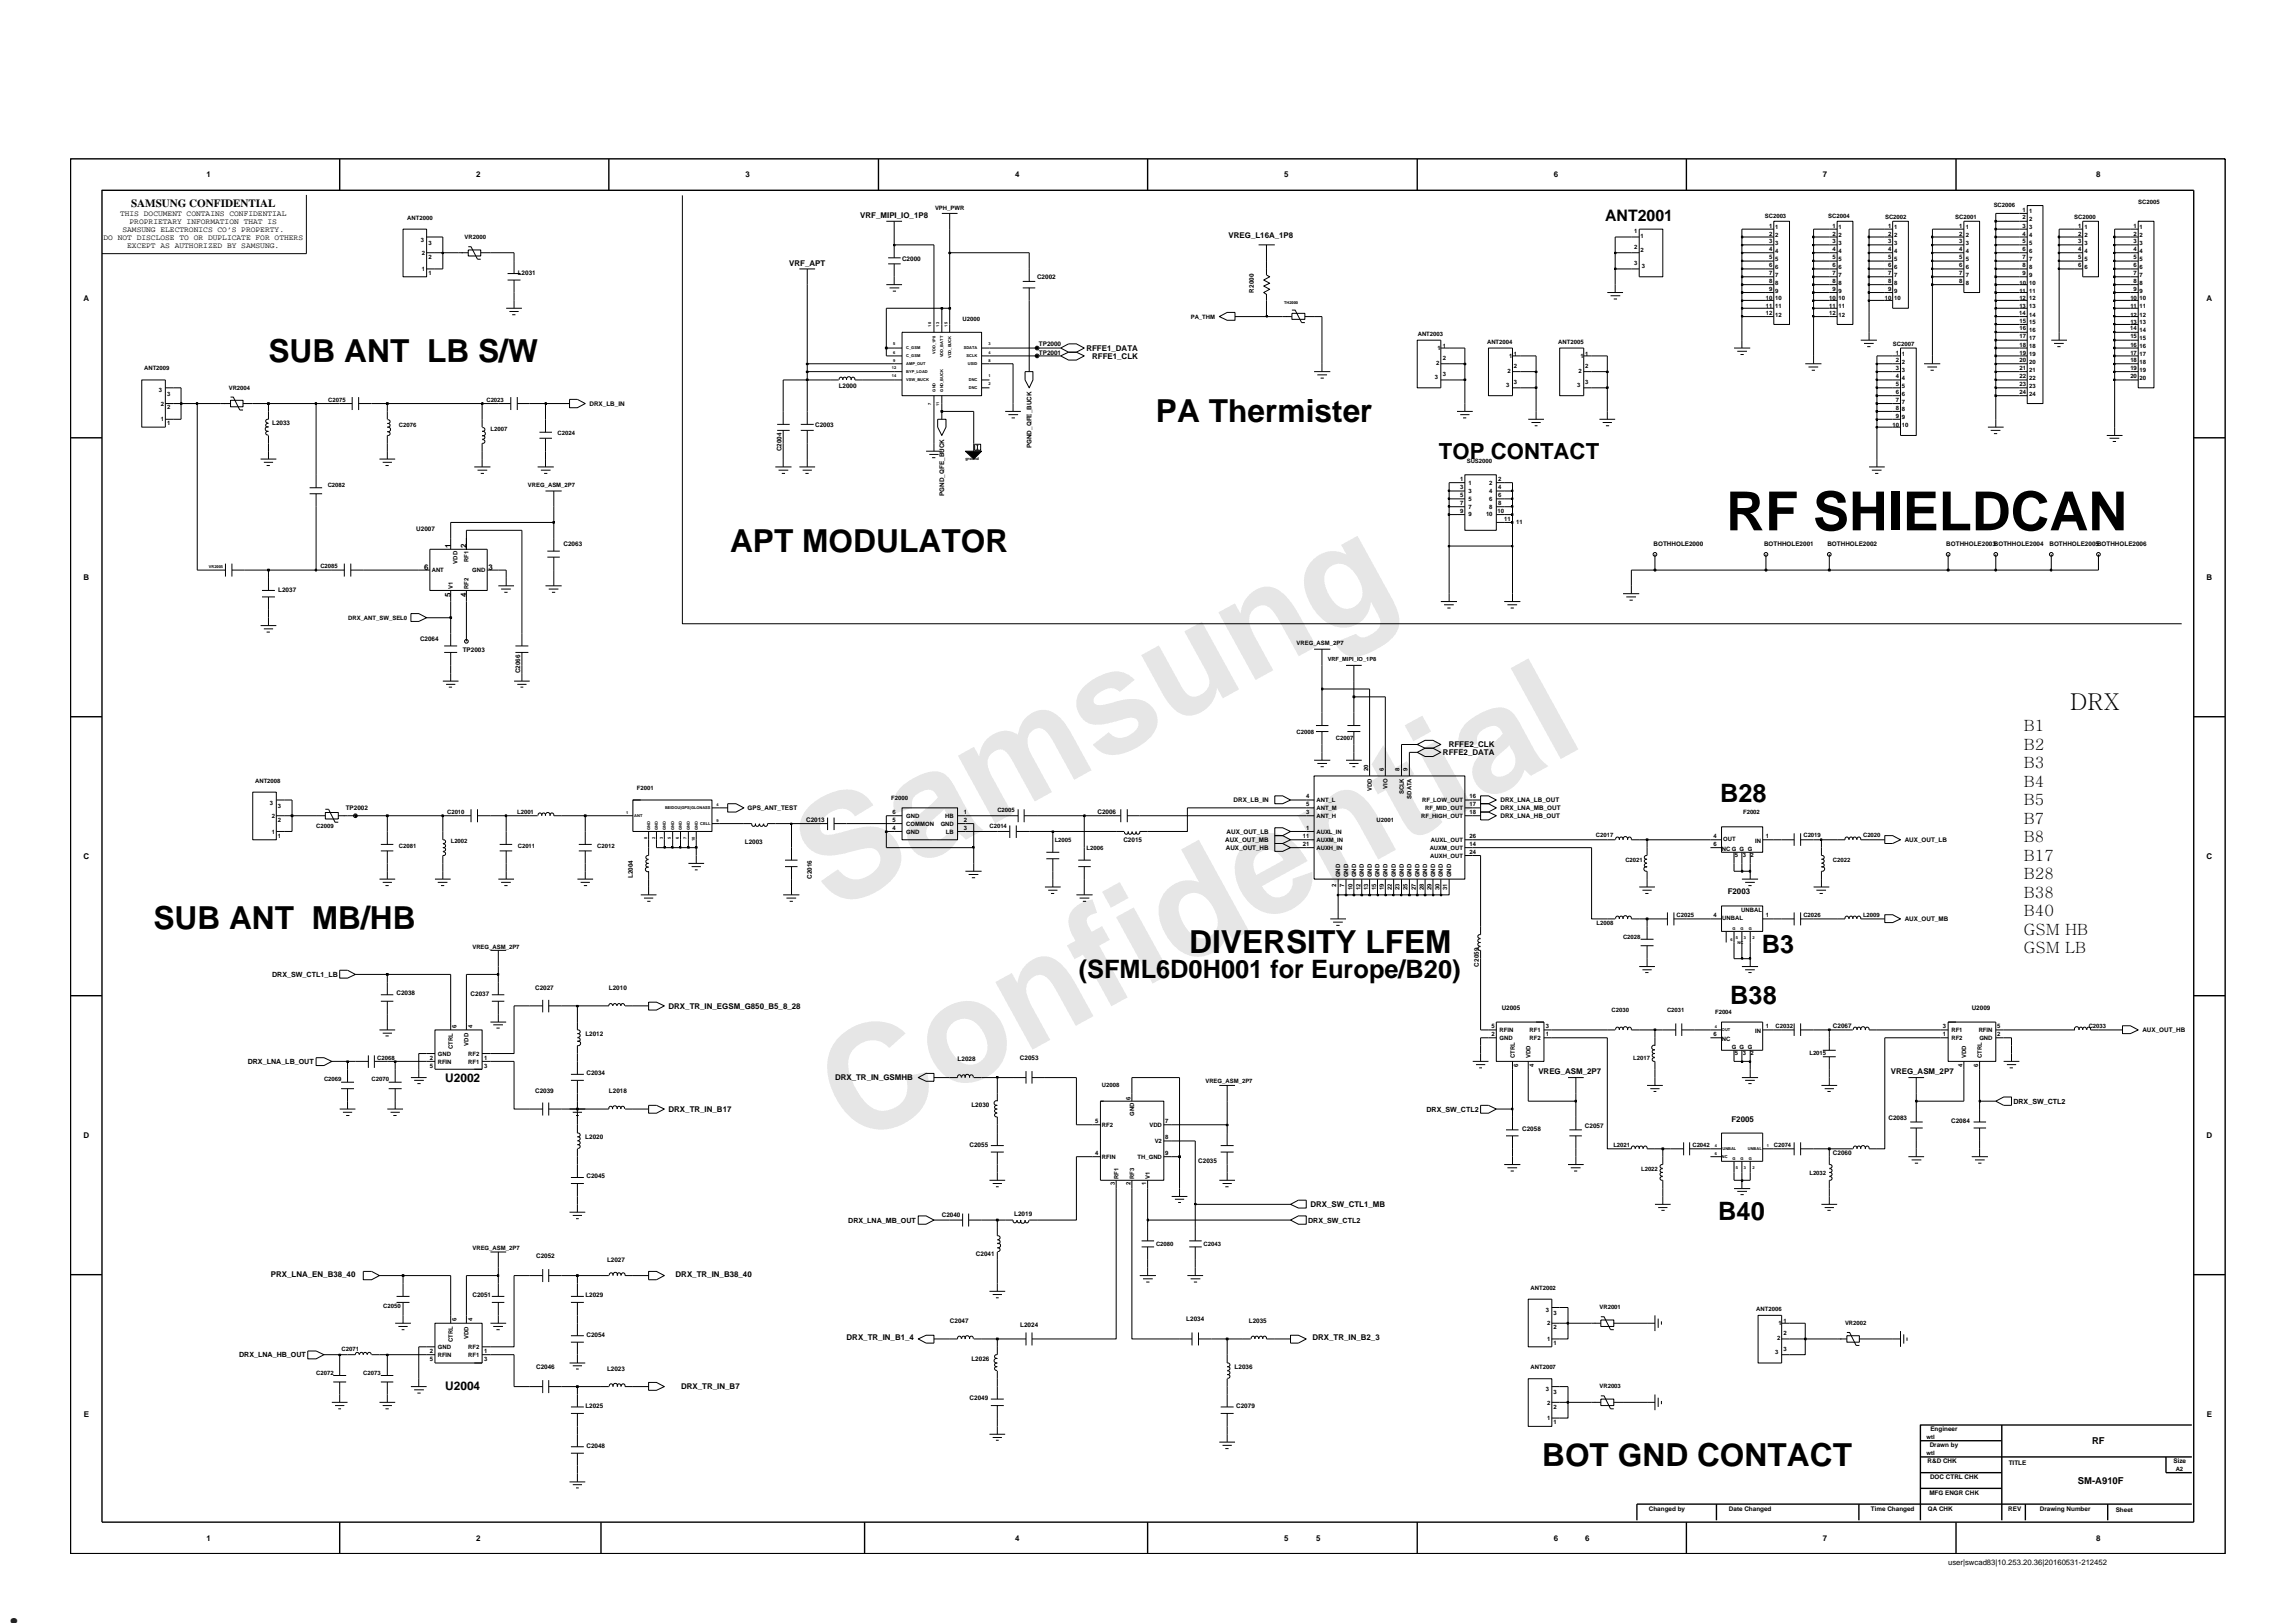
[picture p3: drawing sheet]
<svg xmlns="http://www.w3.org/2000/svg" width="420mm" height="297mm" viewBox="0 0 420 297" stroke-linecap="round" stroke-linejoin="round" font-family="sans-serif">
<defs><g id="words">
<g font-size="26.5" fill="#e6e6e6">
<text x="152.3" y="167.1" transform="rotate(-29 152.3 167.1)">Samsung</text>
<text x="156.6" y="209.9" transform="rotate(-29 156.6 209.9)">Confidential</text>
</g>
<text font-size="9.9" x="316" y="97.1">RF SHIELDCAN</text>
<text font-size="8.5" fill="#00f" x="0" y="297">.</text>
<g font-size="5.8">
<text x="49.2" y="66.2">SUB ANT LB S/W</text>
<text x="211.6" y="77.2">PA Thermister</text>
<text x="133.7" y="101">APT MODULATOR</text>
<text x="28.1" y="170">SUB ANT MB/HB</text>
<text x="217.7" y="174.4">DIVERSITY LFEM</text>
<text x="282.3" y="268.3">BOT GND CONTACT</text>
</g>
<g font-size="4.6">
<text x="314.9" y="146.8">B28</text>
<text x="197.5" y="179">(SFML6D0H001 for Europe/B20)</text>
<text x="322.5" y="174.4">B3</text>
<text x="316.8" y="183.8">B38</text>
<text x="314.6" y="223.3">B40</text>
</g>
<text font-size="4.2" x="379" y="130">DRX</text>
<text font-size="4.1" x="263.4" y="84">TOP CONTACT</text>
<text font-size="2.9" x="293.9" y="40.5">ANT2001</text>
<g font-size="2.8">
<text x="370.5" y="133.8">B1</text>
<text x="370.5" y="137.2">B2</text>
<text x="370.5" y="140.6">B3</text>
<text x="370.5" y="144">B4</text>
<text x="370.5" y="147.4">B5</text>
<text x="370.5" y="150.8">B7</text>
<text x="370.5" y="154.1">B8</text>
<text x="370.5" y="157.5">B17</text>
<text x="370.5" y="160.9">B28</text>
<text x="370.5" y="164.3">B38</text>
<text x="370.5" y="167.7">B40</text>
<text x="370.5" y="171.1">GSM HB</text>
<text x="370.5" y="174.5">GSM LB</text>
</g>
<g font-size="2.2">
<text x="81.5" y="198">U2002</text>
<text x="81.5" y="254.5">U2004</text>
</g>
<text font-size="2" x="24" y="37.8">SAMSUNG CONFIDENTIAL</text>
<g font-size="1.7">
<text x="383" y="264.3">RF</text>
<text x="380.4" y="271.6">SM-A910F</text>
</g>
<g font-size="1.5">
<text x="37.8" y="32.5">1</text>
<text x="87.2" y="32.5">2</text>
<text x="136.5" y="32.5">3</text>
<text x="185.8" y="32.5">4</text>
<text x="235.1" y="32.5">5</text>
<text x="284.5" y="32.5">6</text>
<text x="333.7" y="32.5">7</text>
<text x="383.8" y="32.5">8</text>
<text x="22" y="39.6">THIS DOCUMENT CONTAINS CONFIDENTIAL</text>
<text x="23.7" y="41.1">PROPRIETARY INFORMATION THAT IS</text>
<text x="157.5" y="39.9">VRF_MIPI_IO_1P8</text>
<text x="18.9" y="44">DO NOT DISCLOSE TO OR DUPLICATE FOR OTHERS</text>
<text x="22.4" y="42.5">SAMSUNG ELECTRONICS CO’S PROPERTY.</text>
<text x="23.3" y="45.4">EXCEPT AS AUTHORIZED BY SAMSUNG.</text>
<text x="224.9" y="43.6">VREG_L16A_1P8</text>
<text x="144.5" y="48.6">VRF_APT</text>
<text x="15.3" y="55.1">A</text>
<text x="404" y="55.1">A</text>
<text x="198.9" y="64.2">RFFE1_DATA</text>
<text x="199.9" y="65.7">RFFE1_CLK</text>
<text x="82.5" y="100.3" transform="rotate(-90 82.5 100.3)">1</text>
<text x="85.4" y="100.3" transform="rotate(-90 85.4 100.3)">2</text>
<text x="15.3" y="106.1">B</text>
<text x="77.6" y="104.3">6</text>
<text x="89.5" y="104.3">3</text>
<text x="404" y="106.1">B</text>
<text x="82.5" y="109.2" transform="rotate(-90 82.5 109.2)">5</text>
<text x="85.4" y="109.2" transform="rotate(-90 85.4 109.2)">4</text>
<text x="265.2" y="136.8">RFFE2_CLK</text>
<text x="264.2" y="138.2">RFFE2_DATA</text>
<text x="15.3" y="157.2">C</text>
<text x="404" y="157.2">C</text>
<text x="316.3" y="163.6">F2003</text>
<text x="122.4" y="184.6">DRX_TR_IN_EGSM_G850_B5_8_28</text>
<text x="152.9" y="197.7">DRX_TR_IN_GSMHB</text>
<text x="281.6" y="196.6">VREG_ASM_2P7</text>
<text x="346.2" y="196.6">VREG_ASM_2P7</text>
<text x="122.4" y="203.5">DRX_TR_IN_B17</text>
<text x="15.3" y="208.2">D</text>
<text x="317" y="205.4">F2005</text>
<text x="404" y="208.3">D</text>
<text x="239.9" y="220.9">DRX_SW_CTL1_MB</text>
<text x="49.6" y="233.6">PRX_LNA_EN_B38_40</text>
<text x="123.7" y="233.6">DRX_TR_IN_B38_40</text>
<text x="155" y="245.2">DRX_TR_IN_B1_4</text>
<text x="240.3" y="245.2">DRX_TR_IN_B2_3</text>
<text x="124.7" y="254.3">DRX_TR_IN_B7</text>
<text x="15.3" y="259.4">E</text>
<text x="404" y="259.4">E</text>
<text x="37.8" y="282">1</text>
<text x="87.2" y="282">2</text>
<text x="185.8" y="282">4</text>
<text x="235.1" y="282">5</text>
<text x="240.9" y="282">5</text>
<text x="284.5" y="282">6</text>
<text x="290.2" y="282">6</text>
<text x="333.7" y="282">7</text>
<text x="383.8" y="282">8</text>
</g>
<text font-size="1.4" x="356.7" y="286.5">user|swcad83|10.253.20.36|20160531-212452</text>
<g font-size="1.3">
<text x="49.8" y="178.8">DRX_SW_CTL1_LB</text>
<text x="45.3" y="194.7">DRX_LNA_LB_OUT</text>
<text x="261.2" y="203.5">DRX_SW_CTL2</text>
<text x="368.6" y="202">DRX_SW_CTL2</text>
<text x="155.3" y="223.8">DRX_LNA_MB_OUT</text>
<text x="239.5" y="223.8">DRX_SW_CTL2</text>
<text x="43.8" y="248.4">DRX_LNA_HB_OUT</text>
</g>
<g font-size="1.2">
<text x="165.1" y="47.8">C2000</text>
<text x="94.8" y="50.3">L2031</text>
<text x="189.9" y="51">C2002</text>
<text x="229.6" y="53.5" transform="rotate(-90 229.6 53.5)">R2000</text>
<text x="190.2" y="64.9">TP2001</text>
<text x="190.2" y="63.4">TP2000</text>
<text x="153.5" y="71">L2000</text>
<text x="49.8" y="77.8">L2033</text>
<text x="107.9" y="74.3">DRX_LB_IN</text>
<text x="143" y="82.6" transform="rotate(-90 143 82.6)">C2004</text>
<text x="149.2" y="78.2">C2003</text>
<text x="188.8" y="82" transform="rotate(-90 188.8 82)">PGND_QFE_BUCK</text>
<text x="172.8" y="90.8" transform="rotate(-90 172.8 90.8)">PGND_QFE_BUCK</text>
<text x="76.2" y="97.1">U2007</text>
<text x="103.2" y="99.9">C2063</text>
<text x="302.7" y="99.9">BOTHHOLE2000</text>
<text x="323" y="99.8">BOTHHOLE2001</text>
<text x="334.6" y="99.9">BOTHHOLE2002</text>
<text x="356.3" y="99.9">BOTHHOLE2003BOTHHOLE2004</text>
<text x="375.2" y="99.9">BOTHHOLE2005BOTHHOLE2006</text>
<text x="50.9" y="108.3">L2037</text>
<text x="76.9" y="117.4">C2064</text>
<text x="84.7" y="119.2">TP2003</text>
<text x="95.2" y="123.2" transform="rotate(-90 95.2 123.2)">C2066</text>
<text x="63.3" y="148.3">TP2002</text>
<text x="136.9" y="148.3">GPS_ANT_TEST</text>
<text x="200.9" y="149">C2006</text>
<text x="225.8" y="146.8">DRX_LB_IN</text>
<text x="274.7" y="149.7">DRX_LNA_HB_OUT</text>
<text x="274.7" y="148.3">DRX_LNA_MB_OUT</text>
<text x="274.7" y="146.8">DRX_LNA_LB_OUT</text>
<text x="136.4" y="154.5">L2003</text>
<text x="147.6" y="150.4">C2013</text>
<text x="205.7" y="154">C2015</text>
<text x="224.3" y="154.1">AUX_OUT_MB</text>
<text x="224.4" y="155.6">AUX_OUT_HB</text>
<text x="224.5" y="152.6">AUX_OUT_LB</text>
<text x="348.7" y="154.1">AUX_OUT_LB</text>
<text x="115.9" y="160.7" transform="rotate(-90 115.9 160.7)">L2004</text>
<text x="148.6" y="160.8" transform="rotate(-90 148.6 160.8)">C2016</text>
<text x="348.7" y="168.6">AUX_OUT_MB</text>
<text x="270.7" y="176.9" transform="rotate(-90 270.7 176.9)">C2059</text>
<text x="72.6" y="182.1">C2038</text>
<text x="86.2" y="182.3">C2037</text>
<text x="98" y="181.2">C2027</text>
<text x="111.5" y="181.2">L2010</text>
<text x="274.9" y="184.9">U2005</text>
<text x="361" y="184.9">U2009</text>
<text x="107.2" y="189.6">L2012</text>
<text x="335.6" y="188.1">C2067</text>
<text x="392.2" y="188.9">AUX_OUT_HB</text>
<text x="107.4" y="196.8">C2034</text>
<text x="175.3" y="194.3">L2028</text>
<text x="186.7" y="194">C2053</text>
<text x="98" y="200.1">C2039</text>
<text x="111.5" y="200.1">L2018</text>
<text x="177.8" y="202.6">L2030</text>
<text x="107.2" y="208.4">L2020</text>
<text x="177.5" y="209.9">C2055</text>
<text x="278.7" y="207">C2058</text>
<text x="290.2" y="206.4">C2057</text>
<text x="345.7" y="204.9">C2083</text>
<text x="357.2" y="205.5">C2084</text>
<text x="107.4" y="215.7">C2045</text>
<text x="219.4" y="212.8">C2035</text>
<text x="335.6" y="211.4">C2060</text>
<text x="172.4" y="222.7">C2040</text>
<text x="185.7" y="222.6">L2019</text>
<text x="98.2" y="230.2">C2052</text>
<text x="111.1" y="230.9">L2027</text>
<text x="178.7" y="229.9">C2041</text>
<text x="86.5" y="237.4">C2051</text>
<text x="107.2" y="237.4">L2029</text>
<text x="107.4" y="244.7">C2054</text>
<text x="173.9" y="242.2">C2047</text>
<text x="186.8" y="242.9">L2024</text>
<text x="217.2" y="241.8">L2034</text>
<text x="228.6" y="242.2">L2035</text>
<text x="98.2" y="250.6">C2046</text>
<text x="111.1" y="250.9">L2023</text>
<text x="177.8" y="249">L2026</text>
<text x="226" y="250.5">L2036</text>
<text x="107.2" y="257.8">L2025</text>
<text x="177.5" y="256.3">C2049</text>
<text x="226.3" y="257.8">C2079</text>
<text x="353.4" y="262">Engineer</text>
<text x="107.4" y="265">C2048</text>
<text x="352.9" y="267.7">R&amp;D CHK</text>
<text x="353.3" y="264.9">Drawn by</text>
<text x="367.7" y="268.1">TITLE</text>
<text x="397.9" y="267.7">Size</text>
<text x="353.2" y="273.6">MFG ENGR CHK</text>
<text x="353.3" y="270.6">DOC CTRL CHK</text>
<text x="301.9" y="276.5">Changed by</text>
<text x="316.5" y="276.5">Date Changed</text>
<text x="342.5" y="276.5">Time Changed</text>
<text x="352.9" y="276.5">QA CHK</text>
<text x="367.7" y="276.5">REV</text>
<text x="373.4" y="276.5">Drawing Number</text>
<text x="387.3" y="276.7">Sheet</text>
</g>
<g font-size="1.1">
<text x="74.6" y="40.2">ANT2000</text>
<text x="171.2" y="38.4">VPH_PWR</text>
<text x="323.1" y="39.9">SC2003</text>
<text x="323.9" y="41.7">1</text>
<text x="325" y="41.9">1</text>
<text x="334.7" y="39.9">SC2004</text>
<text x="335.5" y="41.7">1</text>
<text x="336.6" y="41.9">1</text>
<text x="345.1" y="40.2">SC2002</text>
<text x="345.7" y="41.7">1</text>
<text x="346.8" y="41.9">1</text>
<text x="358" y="40.2">SC2001</text>
<text x="358.7" y="41.7">1</text>
<text x="359.9" y="41.9">1</text>
<text x="365" y="38">SC2006</text>
<text x="370.3" y="38.7">1</text>
<text x="370.3" y="41.7">3</text>
<text x="370.3" y="40.2">2</text>
<text x="371.5" y="39.1">1</text>
<text x="371.5" y="41.9">3</text>
<text x="371.5" y="40.5">2</text>
<text x="379.7" y="40.2">SC2000</text>
<text x="380.4" y="41.7">1</text>
<text x="381.6" y="41.9">1</text>
<text x="390.6" y="41.7">1</text>
<text x="391.5" y="37.3">SC2005</text>
<text x="391.7" y="41.9">1</text>
<text x="77" y="44.2">3</text>
<text x="77.3" y="46.7">2</text>
<text x="78.5" y="47.4">2</text>
<text x="78.5" y="44.8">3</text>
<text x="85.1" y="43.7">VR2000</text>
<text x="299.2" y="42.7">1</text>
<text x="299.2" y="45.6">2</text>
<text x="300.3" y="43.6">1</text>
<text x="300.3" y="46.2">2</text>
<text x="323.9" y="43.1">2</text>
<text x="323.9" y="44.6">3</text>
<text x="323.9" y="46">4</text>
<text x="323.9" y="47.4">5</text>
<text x="325" y="43.4">2</text>
<text x="325" y="44.8">3</text>
<text x="325" y="46.3">4</text>
<text x="325" y="47.8">5</text>
<text x="335.5" y="43.1">2</text>
<text x="335.5" y="44.6">3</text>
<text x="335.5" y="46">4</text>
<text x="335.5" y="47.4">5</text>
<text x="336.6" y="43.4">2</text>
<text x="336.6" y="44.8">3</text>
<text x="336.6" y="46.3">4</text>
<text x="336.6" y="47.8">5</text>
<text x="345.7" y="43.1">2</text>
<text x="345.7" y="44.6">3</text>
<text x="345.7" y="46">4</text>
<text x="345.7" y="47.4">5</text>
<text x="346.8" y="43.4">2</text>
<text x="346.8" y="44.8">3</text>
<text x="346.8" y="46.3">4</text>
<text x="346.8" y="47.8">5</text>
<text x="358.7" y="47.4">5</text>
<text x="358.7" y="43.1">2</text>
<text x="358.7" y="44.6">3</text>
<text x="358.7" y="46">4</text>
<text x="359.9" y="47.8">5</text>
<text x="359.9" y="43.4">2</text>
<text x="359.9" y="44.8">3</text>
<text x="359.9" y="46.3">4</text>
<text x="370.3" y="43.1">4</text>
<text x="370.3" y="44.6">5</text>
<text x="370.3" y="46">6</text>
<text x="370.3" y="47.4">7</text>
<text x="371.5" y="43.4">4</text>
<text x="371.5" y="44.8">5</text>
<text x="371.5" y="46.3">6</text>
<text x="371.5" y="47.8">7</text>
<text x="380.4" y="43.1">2</text>
<text x="380.4" y="44.6">3</text>
<text x="380.4" y="46">4</text>
<text x="380.4" y="47.4">5</text>
<text x="381.6" y="43.4">2</text>
<text x="381.6" y="44.8">3</text>
<text x="381.6" y="46.3">4</text>
<text x="381.6" y="47.8">5</text>
<text x="390.6" y="44.6">3</text>
<text x="390.6" y="46">4</text>
<text x="390.6" y="47.4">5</text>
<text x="390.6" y="43.1">2</text>
<text x="391.7" y="44.8">3</text>
<text x="391.7" y="46.3">4</text>
<text x="391.7" y="47.8">5</text>
<text x="391.7" y="43.4">2</text>
<text x="77.3" y="49.6">1</text>
<text x="78.5" y="50.3">1</text>
<text x="299.2" y="48.6">3</text>
<text x="300.6" y="49.1">3</text>
<text x="323.9" y="50.3">7</text>
<text x="323.9" y="51.8">8</text>
<text x="323.9" y="53.3">9</text>
<text x="323.9" y="48.9">6</text>
<text x="325" y="50.7">7</text>
<text x="325" y="52.1">8</text>
<text x="325" y="53.5">9</text>
<text x="325" y="49.2">6</text>
<text x="335.5" y="50.3">7</text>
<text x="335.5" y="51.8">8</text>
<text x="335.5" y="53.3">9</text>
<text x="335.5" y="48.9">6</text>
<text x="336.6" y="50.7">7</text>
<text x="336.6" y="52.1">8</text>
<text x="336.6" y="53.5">9</text>
<text x="336.6" y="49.2">6</text>
<text x="345.7" y="50.3">7</text>
<text x="345.7" y="51.8">8</text>
<text x="345.7" y="53.3">9</text>
<text x="345.7" y="48.9">6</text>
<text x="346.8" y="50.7">7</text>
<text x="346.8" y="52.1">8</text>
<text x="346.8" y="53.5">9</text>
<text x="346.8" y="49.2">6</text>
<text x="358.7" y="51.8">8</text>
<text x="358.7" y="48.9">6</text>
<text x="358.7" y="50.3">7</text>
<text x="359.9" y="49.2">6</text>
<text x="359.9" y="50.7">7</text>
<text x="359.9" y="52.1">8</text>
<text x="369.7" y="53.5">11</text>
<text x="369.7" y="52.1">10 10</text>
<text x="370.3" y="48.9">8</text>
<text x="370.3" y="50.3">9</text>
<text x="371.5" y="53.5">11</text>
<text x="371.5" y="49.2">8</text>
<text x="371.5" y="50.7">9</text>
<text x="380.4" y="48.9">6</text>
<text x="381.6" y="49.2">6</text>
<text x="390.6" y="48.9">6</text>
<text x="390.6" y="50.3">7</text>
<text x="390.6" y="51.8">8</text>
<text x="390.6" y="53.3">9</text>
<text x="391.7" y="49.2">6</text>
<text x="391.7" y="50.7">7</text>
<text x="391.7" y="52.1">8</text>
<text x="391.7" y="53.5">9</text>
<text x="176.2" y="58.7">U2000</text>
<text x="218" y="58.3">PA_THM</text>
<text x="323.3" y="57.6">12</text>
<text x="323.3" y="55">10</text>
<text x="323.3" y="56.4">11</text>
<text x="325" y="55">10</text>
<text x="325" y="56.4">11</text>
<text x="325" y="57.9">12</text>
<text x="334.9" y="57.6">12</text>
<text x="334.9" y="55">10</text>
<text x="334.9" y="56.4">11 11</text>
<text x="336.6" y="55">10</text>
<text x="336.6" y="57.9">12</text>
<text x="345.1" y="55">10 10</text>
<text x="369.7" y="57.6">14</text>
<text x="369.7" y="55">12</text>
<text x="369.7" y="56.4">13 13</text>
<text x="369.7" y="59">15</text>
<text x="371.5" y="57.9">14</text>
<text x="371.5" y="55">12</text>
<text x="371.5" y="59.4">15</text>
<text x="390" y="59.4">13</text>
<text x="390" y="55">10</text>
<text x="390" y="56.4">11 11</text>
<text x="390" y="57.9">12 12</text>
<text x="391.7" y="59.4">13</text>
<text x="391.7" y="55">10</text>
<text x="259.6" y="61.5">ANT2003</text>
<text x="263.2" y="64.1">1</text>
<text x="264.1" y="63.7">1</text>
<text x="264.1" y="65.9">2</text>
<text x="272.2" y="62.9">ANT2004</text>
<text x="276.3" y="65.5">1</text>
<text x="277.2" y="65.1">1</text>
<text x="285.3" y="62.9">ANT2005</text>
<text x="289.3" y="65.5">1</text>
<text x="290.2" y="65.1">1</text>
<text x="346.5" y="63.4">SC2007</text>
<text x="347.1" y="64.9">1</text>
<text x="348.2" y="65.1">1</text>
<text x="369.7" y="60.5">16</text>
<text x="369.7" y="61.9">17</text>
<text x="369.7" y="63.4">18</text>
<text x="369.7" y="64.9">19</text>
<text x="371.5" y="60.8">16</text>
<text x="371.5" y="62.3">17</text>
<text x="371.5" y="63.7">18</text>
<text x="371.5" y="65.1">19</text>
<text x="390" y="60.5">14</text>
<text x="390" y="61.9">15</text>
<text x="390" y="63.4">16</text>
<text x="390" y="64.9">17</text>
<text x="391.7" y="60.8">14</text>
<text x="391.7" y="62.3">15</text>
<text x="391.7" y="63.7">16</text>
<text x="391.7" y="65.1">17</text>
<text x="26.4" y="67.8">ANT2009</text>
<text x="29.1" y="71.8">3</text>
<text x="41.9" y="71.3">VR2004</text>
<text x="262.7" y="69.4">3</text>
<text x="262.9" y="66.8">2</text>
<text x="264.1" y="68.8">3</text>
<text x="275.7" y="70.8">3</text>
<text x="276" y="68.3">2</text>
<text x="277.2" y="67.4">2</text>
<text x="277.2" y="70.3">3</text>
<text x="288.8" y="70.8">3</text>
<text x="289" y="68.3">2</text>
<text x="290.2" y="67.4">2</text>
<text x="290.2" y="70.3">3</text>
<text x="347.1" y="66.3">2</text>
<text x="347.1" y="67.8">3</text>
<text x="347.1" y="69.2">4</text>
<text x="347.1" y="70.6">5</text>
<text x="348.2" y="66.6">2</text>
<text x="348.2" y="68">3</text>
<text x="348.2" y="69.5">4</text>
<text x="348.2" y="71">5</text>
<text x="369.7" y="69.2">22</text>
<text x="369.7" y="70.6">23</text>
<text x="369.7" y="66.3">20</text>
<text x="369.7" y="67.8">21</text>
<text x="371.5" y="69.5">22</text>
<text x="371.5" y="71">23</text>
<text x="371.5" y="66.6">20</text>
<text x="371.5" y="68">21</text>
<text x="390" y="66.3">18</text>
<text x="390" y="67.8">19</text>
<text x="390" y="69.2">20</text>
<text x="391.7" y="69.5">20</text>
<text x="391.7" y="66.6">18</text>
<text x="391.7" y="68">19</text>
<text x="29.4" y="77.1">1</text>
<text x="29.4" y="74.3">2</text>
<text x="30.6" y="77.9">1</text>
<text x="30.6" y="74.9">2</text>
<text x="30.6" y="72.4">3</text>
<text x="60.1" y="73.5">C2075</text>
<text x="89" y="73.5">C2023</text>
<text x="347.1" y="73.6">7</text>
<text x="347.1" y="75">8</text>
<text x="347.1" y="76.5">9</text>
<text x="347.1" y="72.1">6</text>
<text x="348.2" y="73.9">7</text>
<text x="348.2" y="75.3">8</text>
<text x="348.2" y="76.7">9</text>
<text x="348.2" y="72.4">6</text>
<text x="369.7" y="72.1">24</text>
<text x="371.5" y="72.4">24</text>
<text x="73" y="78.2">C2076</text>
<text x="89.8" y="78.9">L2007</text>
<text x="102.1" y="79.7">C2024</text>
<text x="346.5" y="78.2">10</text>
<text x="348.2" y="78.2">10</text>
<text x="60" y="89.1">C2082</text>
<text x="96.6" y="89.2">VREG_ASM_2P7</text>
<text x="267.3" y="89.5">3</text>
<text x="267.3" y="88.1">1</text>
<text x="268.5" y="84.8">SUS2000</text>
<text x="268.9" y="88.8">1</text>
<text x="272.7" y="88.8">2</text>
<text x="274.3" y="88.1">2</text>
<text x="274.3" y="89.5">4</text>
<text x="267.3" y="93.8">9</text>
<text x="267.3" y="91">5</text>
<text x="267.3" y="92.4">7</text>
<text x="268.9" y="94.5">9</text>
<text x="268.9" y="90.2">3</text>
<text x="268.9" y="91.6">5</text>
<text x="268.9" y="93.1">7</text>
<text x="272.1" y="94.5">10</text>
<text x="272.7" y="90.2">4</text>
<text x="272.7" y="91.6">6</text>
<text x="272.7" y="93.1">8</text>
<text x="274.2" y="93.8">10</text>
<text x="274.3" y="91">6</text>
<text x="274.3" y="92.4">8</text>
<text x="275.4" y="95.4">11</text>
<text x="277.6" y="96">11</text>
<text x="58.7" y="104">C2085</text>
<text x="79" y="104.7">ANT</text>
<text x="82.9" y="107.8" transform="rotate(-90 82.9 107.8)">V1</text>
<text x="83.8" y="103.2" transform="rotate(-90 83.8 103.2)">VDD</text>
<text x="85.8" y="107.8" transform="rotate(-90 85.8 107.8)">RF2</text>
<text x="85.8" y="102.9" transform="rotate(-90 85.8 102.9)">RF1</text>
<text x="86.4" y="104.7">GND</text>
<text x="63.7" y="113.5">DRX_ANT_SW_SEL0</text>
<text x="237.4" y="118.1">VREG_ASM_2P7</text>
<text x="237.4" y="134.4">C2008</text>
<text x="244.6" y="135.5">C2007</text>
<text x="46.7" y="143.2">ANT2008</text>
<text x="250.5" y="141.2" transform="rotate(-90 250.5 141.2)">20</text>
<text x="253.4" y="141.2" transform="rotate(-90 253.4 141.2)">6</text>
<text x="256.2" y="141.2" transform="rotate(-90 256.2 141.2)">8</text>
<text x="257.7" y="141.2" transform="rotate(-90 257.7 141.2)">9</text>
<text x="49.4" y="147.3">3</text>
<text x="49.7" y="149.7">2</text>
<text x="50.9" y="147.9">3</text>
<text x="81.8" y="149">C2010</text>
<text x="94.7" y="149">L2001</text>
<text x="116.6" y="144.6">F2001</text>
<text x="163.2" y="146.5">F2000</text>
<text x="163.4" y="149">6</text>
<text x="165.9" y="149.7">GND</text>
<text x="173.1" y="149.7">HB</text>
<text x="176.4" y="149">1</text>
<text x="182.6" y="148.6">C2005</text>
<text x="239.1" y="149">3</text>
<text x="239.1" y="146.1">4</text>
<text x="239.1" y="147.6">5</text>
<text x="241" y="149.7">ANT_H</text>
<text x="241" y="146.8">ANT_L</text>
<text x="241" y="148.3">ANT_M</text>
<text x="251.1" y="144.7" transform="rotate(-90 251.1 144.7)">VDD</text>
<text x="254" y="144.3" transform="rotate(-90 254 144.3)">VIO</text>
<text x="257" y="145.4" transform="rotate(-90 257 145.4)">SCLK</text>
<text x="258.4" y="146.2" transform="rotate(-90 258.4 146.2)">SDATA</text>
<text x="260.2" y="149.7">RF_HIGH_OUT</text>
<text x="260.3" y="146.8">RF_LOW_OUT</text>
<text x="260.9" y="148.3">RF_MID_OUT</text>
<text x="269" y="149">18</text>
<text x="269" y="146.1">16</text>
<text x="269" y="147.6">17</text>
<text x="319.1" y="149">F2002</text>
<text x="49.7" y="152.6">1</text>
<text x="50.9" y="153.3">1</text>
<text x="50.9" y="150.4">2</text>
<text x="57.9" y="151.5">C2009</text>
<text x="73" y="155.1">C2081</text>
<text x="82.5" y="154.4">L2002</text>
<text x="94.8" y="155.1">C2011</text>
<text x="109.3" y="155.1">C2012</text>
<text x="163.4" y="151.9">4</text>
<text x="163.4" y="150.5">5</text>
<text x="165.9" y="152.6">GND</text>
<text x="165.9" y="151.1">COMMON</text>
<text x="172.2" y="151.1">GND</text>
<text x="173.2" y="152.6">LB</text>
<text x="176.4" y="150.5">2</text>
<text x="176.4" y="151.9">3</text>
<text x="181.1" y="151.5">C2014</text>
<text x="193.1" y="154">L2005</text>
<text x="198.9" y="155.5">L2006</text>
<text x="238.5" y="154.8">21</text>
<text x="238.5" y="153.4">11</text>
<text x="239.1" y="151.9">1</text>
<text x="241" y="155.5">AUXH_IN</text>
<text x="241" y="154.1">AUXM_IN</text>
<text x="241" y="152.6">AUXL_IN</text>
<text x="252" y="150.5">U2001</text>
<text x="261.7" y="155.5">AUXM_OUT</text>
<text x="262" y="154.1">AUXL_OUT</text>
<text x="269" y="154.8">14</text>
<text x="269" y="153.4">26</text>
<text x="292.2" y="153.3">C2017</text>
<text x="313.7" y="154.8">6</text>
<text x="313.7" y="153.4">4</text>
<text x="315.2" y="155.7">NC G G G</text>
<text x="315.5" y="154">OUT</text>
<text x="321.3" y="154.2">IN</text>
<text x="323.3" y="153.4">1</text>
<text x="330.2" y="153.3">C2019</text>
<text x="341.1" y="153.3">C2020</text>
<text x="245.4" y="160.6" transform="rotate(-90 245.4 160.6)">GND</text>
<text x="246.8" y="160.6" transform="rotate(-90 246.8 160.6)">GND</text>
<text x="248.3" y="160.6" transform="rotate(-90 248.3 160.6)">GND</text>
<text x="249.7" y="160.6" transform="rotate(-90 249.7 160.6)">GND</text>
<text x="251.1" y="160.6" transform="rotate(-90 251.1 160.6)">GND</text>
<text x="252.6" y="160.6" transform="rotate(-90 252.6 160.6)">GND</text>
<text x="254" y="160.6" transform="rotate(-90 254 160.6)">GND</text>
<text x="255.5" y="160.6" transform="rotate(-90 255.5 160.6)">GND</text>
<text x="257" y="160.6" transform="rotate(-90 257 160.6)">GND</text>
<text x="258.4" y="160.6" transform="rotate(-90 258.4 160.6)">GND</text>
<text x="259.9" y="160.6" transform="rotate(-90 259.9 160.6)">GND</text>
<text x="261.3" y="160.6" transform="rotate(-90 261.3 160.6)">GND</text>
<text x="261.9" y="157">AUXH_OUT</text>
<text x="262.7" y="160.6" transform="rotate(-90 262.7 160.6)">GND</text>
<text x="264.2" y="160.6" transform="rotate(-90 264.2 160.6)">GND</text>
<text x="265.7" y="160.6" transform="rotate(-90 265.7 160.6)">GND</text>
<text x="269" y="156.2">24</text>
<text x="297.6" y="157.7">C2021</text>
<text x="317.6" y="156.9">5</text>
<text x="319.1" y="156.9">3</text>
<text x="320.5" y="156.9">2</text>
<text x="335.6" y="157.7">C2022</text>
<text x="244.6" y="162.3" transform="rotate(-90 244.6 162.3)">2</text>
<text x="246.1" y="162.3" transform="rotate(-90 246.1 162.3)">7</text>
<text x="247.6" y="163" transform="rotate(-90 247.6 163)">10</text>
<text x="249" y="163" transform="rotate(-90 249 163)">12</text>
<text x="250.5" y="163" transform="rotate(-90 250.5 163)">13</text>
<text x="251.9" y="163" transform="rotate(-90 251.9 163)">15</text>
<text x="253.4" y="163" transform="rotate(-90 253.4 163)">19</text>
<text x="254.8" y="163" transform="rotate(-90 254.8 163)">22</text>
<text x="256.2" y="163" transform="rotate(-90 256.2 163)">23</text>
<text x="257.7" y="163" transform="rotate(-90 257.7 163)">25</text>
<text x="259.2" y="163" transform="rotate(-90 259.2 163)">27</text>
<text x="260.6" y="163" transform="rotate(-90 260.6 163)">28</text>
<text x="262.1" y="163" transform="rotate(-90 262.1 163)">29</text>
<text x="263.5" y="163" transform="rotate(-90 263.5 163)">30</text>
<text x="265" y="163" transform="rotate(-90 265 163)">31</text>
<text x="307" y="167.8">C2025</text>
<text x="313.7" y="167.8">4</text>
<text x="318.8" y="167">UNBAL</text>
<text x="323.3" y="167.8">1</text>
<text x="330.2" y="167.8">C2026</text>
<text x="341.1" y="167.8">L2009</text>
<text x="86.5" y="173.7">VREG_ASM_2P7</text>
<text x="292.3" y="169.3">L2008</text>
<text x="297.1" y="171.8">C2028</text>
<text x="315.3" y="168.4">UNBAL</text>
<text x="295" y="185.2">C2030</text>
<text x="305.2" y="185.2">C2031</text>
<text x="314" y="185.5">F2004</text>
<text x="82.9" y="192" transform="rotate(-90 82.9 192)">CTRL</text>
<text x="83.6" y="188.2" transform="rotate(-90 83.6 188.2)">6</text>
<text x="85.8" y="191.4" transform="rotate(-90 85.8 191.4)">VDD</text>
<text x="86.5" y="188.2" transform="rotate(-90 86.5 188.2)">4</text>
<text x="273.1" y="188.2">5</text>
<text x="273.1" y="189.6">2</text>
<text x="274.5" y="188.9">RFIN</text>
<text x="274.5" y="190.3">GND</text>
<text x="280" y="190.3">RF2</text>
<text x="280" y="188.9">RF1</text>
<text x="283" y="189.6">1</text>
<text x="283" y="188.2">3</text>
<text x="313.7" y="189.6">6</text>
<text x="315.2" y="190.5">NC</text>
<text x="317" y="192">G G G</text>
<text x="321.3" y="189.1">IN</text>
<text x="323.3" y="188.2">1</text>
<text x="325.1" y="188.1">C2032</text>
<text x="355.7" y="188.2">3</text>
<text x="355.7" y="189.6">1</text>
<text x="357.3" y="188.9">RF1</text>
<text x="357.3" y="190.3">RF2</text>
<text x="362.2" y="188.9">RFIN</text>
<text x="362.4" y="190.3">GND</text>
<text x="365.6" y="189.6">2</text>
<text x="365.6" y="188.2">5</text>
<text x="382.4" y="188.1">C2033</text>
<text x="59.3" y="197.9">C2069</text>
<text x="68" y="197.9">C2070</text>
<text x="69.1" y="193.9">C2068</text>
<text x="78.7" y="195.4">5</text>
<text x="78.7" y="193.9">2</text>
<text x="80.1" y="194.7">RFIN</text>
<text x="80.1" y="193.2">GND</text>
<text x="85.7" y="193.2">RF2</text>
<text x="85.7" y="194.7">RF1</text>
<text x="88.6" y="193.9">1</text>
<text x="88.6" y="195.4">3</text>
<text x="277.3" y="193.7" transform="rotate(-90 277.3 193.7)">CTRL</text>
<text x="277.9" y="195.2" transform="rotate(-90 277.9 195.2)">6</text>
<text x="280.2" y="193.7" transform="rotate(-90 280.2 193.7)">VDD</text>
<text x="280.8" y="195.2" transform="rotate(-90 280.8 195.2)">4</text>
<text x="299" y="193.9">L2017</text>
<text x="317.6" y="193.2">5</text>
<text x="319.1" y="193.2">3</text>
<text x="320.5" y="193.2">2</text>
<text x="331.3" y="193.2">L2015</text>
<text x="359.3" y="195.2" transform="rotate(-90 359.3 195.2)">4</text>
<text x="359.9" y="193.7" transform="rotate(-90 359.9 193.7)">VDD</text>
<text x="362.2" y="195.2" transform="rotate(-90 362.2 195.2)">6</text>
<text x="362.8" y="193.7" transform="rotate(-90 362.8 193.7)">CTRL</text>
<text x="201.7" y="198.9">U2008</text>
<text x="207" y="201.3" transform="rotate(-90 207 201.3)">6</text>
<text x="220.7" y="198.3">VREG_ASM_2P7</text>
<text x="200.5" y="205.6">5</text>
<text x="201.7" y="206.2">RF2</text>
<text x="207.6" y="204.2" transform="rotate(-90 207.6 204.2)">GND</text>
<text x="210.4" y="206.2">VDD</text>
<text x="211.4" y="209.2">V2</text>
<text x="213.3" y="205.6">7</text>
<text x="213.3" y="208.5">8</text>
<text x="295.4" y="209.9">L2021</text>
<text x="309.8" y="209.9">C2042</text>
<text x="324.7" y="209.9">C2074</text>
<text x="200.5" y="211.4">4</text>
<text x="201.7" y="212.1">RFIN</text>
<text x="204.7" y="215.8" transform="rotate(-90 204.7 215.8)">RF1</text>
<text x="207.6" y="215.8" transform="rotate(-90 207.6 215.8)">RF3</text>
<text x="208.3" y="212.1">TH_GND</text>
<text x="210.5" y="215.8" transform="rotate(-90 210.5 215.8)">V1</text>
<text x="213.3" y="211.4">9</text>
<text x="300.4" y="214.2">L2022</text>
<text x="331.3" y="215">L2032</text>
<text x="204.1" y="217" transform="rotate(-90 204.1 217)">3</text>
<text x="207" y="217" transform="rotate(-90 207 217)">2</text>
<text x="209.8" y="217" transform="rotate(-90 209.8 217)">1</text>
<text x="86.5" y="228.8">VREG_ASM_2P7</text>
<text x="211.6" y="228">C2080</text>
<text x="220.4" y="228">C2043</text>
<text x="70.2" y="239.5">C2050</text>
<text x="280.2" y="236">ANT2002</text>
<text x="292.8" y="239.6">VR2001</text>
<text x="321.5" y="240">ANT2006</text>
<text x="82.9" y="245.7" transform="rotate(-90 82.9 245.7)">CTRL</text>
<text x="83.6" y="241.8" transform="rotate(-90 83.6 241.8)">6</text>
<text x="85.8" y="245.1" transform="rotate(-90 85.8 245.1)">VDD</text>
<text x="86.5" y="241.8" transform="rotate(-90 86.5 241.8)">4</text>
<text x="283" y="240.1">3</text>
<text x="283.2" y="245.5">1</text>
<text x="283.2" y="242.6">2</text>
<text x="284.4" y="243.2">2</text>
<text x="284.4" y="240.7">3</text>
<text x="325.3" y="245.3">2</text>
<text x="325.6" y="242.6">1</text>
<text x="326.5" y="242.2">1</text>
<text x="326.5" y="244.4">2</text>
<text x="337.8" y="242.5">VR2002</text>
<text x="57.9" y="251.6">C2072</text>
<text x="62.5" y="247.3">C2071</text>
<text x="66.5" y="251.6">C2073</text>
<text x="78.7" y="249.1">5</text>
<text x="78.7" y="247.6">2</text>
<text x="80.1" y="248.3">RFIN</text>
<text x="80.1" y="246.9">GND</text>
<text x="85.7" y="246.9">RF2</text>
<text x="85.7" y="248.3">RF1</text>
<text x="88.6" y="247.6">1</text>
<text x="88.6" y="249.1">3</text>
<text x="280.2" y="250.6">ANT2007</text>
<text x="284.4" y="246.2">1</text>
<text x="325" y="247.9">3</text>
<text x="326.5" y="247.3">3</text>
<text x="283" y="254.6">3</text>
<text x="283.2" y="257">2</text>
<text x="284.4" y="255.2">3</text>
<text x="284.4" y="257.8">2</text>
<text x="292.8" y="254.1">VR2003</text>
<text x="283.2" y="259.9">1</text>
<text x="284.4" y="260.7">1</text>
<text x="352.7" y="263.3">wtl</text>
<text x="352.7" y="266.2">wtl</text>
<text x="398.3" y="269.2">A2</text>
</g>
<text font-size="1" x="243.1" y="121.1">VRF_MIPI_IO_1P8</text>
<g font-size=".7">
<text x="170.5" y="59.8" transform="rotate(-90 170.5 59.8)">10</text>
<text x="171.9" y="59.8" transform="rotate(-90 171.9 59.8)">13</text>
<text x="173.5" y="59.8" transform="rotate(-90 173.5 59.8)">15</text>
<text x="235.1" y="55.6">TH2000</text>
<text x="163.5" y="63.2">5</text>
<text x="163.5" y="64.7">6</text>
<text x="165.9" y="64">C_GSM</text>
<text x="165.9" y="65.4">C_GSM</text>
<text x="171.2" y="64.7" transform="rotate(-90 171.2 64.7)">VDD_1P8</text>
<text x="172.7" y="65.4" transform="rotate(-90 172.7 65.4)">VDD_BATT</text>
<text x="174.1" y="65.5" transform="rotate(-90 174.1 65.5)">VDD_BUCK</text>
<text x="176.4" y="64">SDATA</text>
<text x="177" y="65.4">SCLK</text>
<text x="180.9" y="63.2">3</text>
<text x="180.9" y="64.7">4</text>
<text x="163.3" y="69">14</text>
<text x="163.3" y="67.6">12</text>
<text x="163.5" y="66.2">9</text>
<text x="165.9" y="69.8">VSW_BUCK</text>
<text x="165.9" y="68.3">BYP_LOAD</text>
<text x="165.9" y="66.8">AMP_OUT</text>
<text x="171.2" y="71.7" transform="rotate(-90 171.2 71.7)">GND</text>
<text x="172.7" y="71.7" transform="rotate(-90 172.7 71.7)">GND_BUCK</text>
<text x="177.2" y="66.8">USID</text>
<text x="177.4" y="71.2">DNC</text>
<text x="177.4" y="69.8">DNC</text>
<text x="180.9" y="66.2">8</text>
<text x="180.9" y="70.5">2</text>
<text x="180.9" y="69">1</text>
<text x="170.5" y="74.1" transform="rotate(-90 170.5 74.1)">7</text>
<text x="171.9" y="74.3" transform="rotate(-90 171.9 74.3)">11</text>
<text x="176.7" y="84.2">ground</text>
<text x="38.2" y="104">VR2005</text>
<text x="114.6" y="149">1</text>
<text x="116.1" y="149.6">ANT</text>
<text x="121.7" y="148.1">BEIDOU|GPS|GLONASS</text>
<text x="131.2" y="147.6">4</text>
<text x="118.5" y="153.5" transform="rotate(-90 118.5 153.5)">8</text>
<text x="119" y="151.9" transform="rotate(-90 119 151.9)">GND</text>
<text x="119.9" y="153.5" transform="rotate(-90 119.9 153.5)">2</text>
<text x="120.4" y="151.9" transform="rotate(-90 120.4 151.9)">GND</text>
<text x="121.4" y="153.5" transform="rotate(-90 121.4 153.5)">3</text>
<text x="121.9" y="151.9" transform="rotate(-90 121.9 151.9)">GND</text>
<text x="122.8" y="153.5" transform="rotate(-90 122.8 153.5)">5</text>
<text x="123.4" y="151.9" transform="rotate(-90 123.4 151.9)">GND</text>
<text x="124.2" y="153.5" transform="rotate(-90 124.2 153.5)">6</text>
<text x="124.9" y="151.9" transform="rotate(-90 124.9 151.9)">GND</text>
<text x="125.7" y="153.5" transform="rotate(-90 125.7 153.5)">7</text>
<text x="126.3" y="151.9" transform="rotate(-90 126.3 151.9)">GND</text>
<text x="127.2" y="153.9" transform="rotate(-90 127.2 153.9)">10</text>
<text x="127.7" y="151.9" transform="rotate(-90 127.7 151.9)">GND</text>
<text x="128.2" y="151">CELL</text>
<text x="131.2" y="150.5">9</text>
<text x="316.8" y="172.2">6</text>
<text x="317.2" y="170.2">G</text>
<text x="317.8" y="171.9">5</text>
<text x="318.1" y="172.8">NC</text>
<text x="318.6" y="170.2">G</text>
<text x="319.2" y="171.9">3</text>
<text x="320.1" y="170.2">G</text>
<text x="320.9" y="171.9">2</text>
<text x="313.9" y="188.2">4</text>
<text x="315.3" y="188.8">OUT</text>
<text x="313.9" y="209.9">4</text>
<text x="323.5" y="209.9">1</text>
<text x="313.9" y="211.4">6</text>
<text x="315.2" y="211.9">NC</text>
<text x="315.3" y="210.5">UNBAL</text>
<text x="317.2" y="212.3">G</text>
<text x="317.8" y="214">5</text>
<text x="318.6" y="212.3">G</text>
<text x="319.2" y="214">3</text>
<text x="320" y="210.5">UNBAL</text>
<text x="320.1" y="212.3">G</text>
<text x="320.9" y="214">2</text>
</g>
</g></defs>
<g fill="none" stroke="#000" stroke-width=".18">
<path d="M56.1 35.7v10.7h-37.4M124.9 35.8v78.4h274.5M172.4 39.1h2.9M173.9 39.1v21.7M371.1 37.6h2.9v36.3h-2.9zM371.1 39.1h-5.7v39.1M371.1 37.6h.4M73.8 41.9h4.3v8.8h-4.3zM78.1 43.4h3v5.8h-3M78.1 46.3h7.6M80.9 46.2h.3v.2h-.3zM85.7 45.2h.5l1.2 2.2h.6"/>
<path d="M85.7 45.7h2.3v1.1h-2.3zM88 46.3h6.1v3.8M92.7 56.4h2.8M92.9 50.1h2.4M92.9 51.3h2.4M93.3 57h1.7M93.8 57.6h.6M94.1 51.3v5.1M146.3 49.2h2.9M147.8 49.2v28.5M162.3 52.1h2.8M162.3 40.5h2.8"/>
<path d="M162.6 48.3h2.3M162.6 47.2h2.3M162.9 52.7h1.7M163.4 53.3h.6M163.6 44.7h.3v.3h-.3zM163.7 48.3v3.8M163.7 40.5v6.7M163.7 44.8h7.3v16M172.3 56.3h.3v.3h-.3zM172.4 56.4v4.4M173.7 56.3h.3v.3h-.3zM173.7 46.2h.3v.2h-.3z"/>
<path d="M173.9 56.4h-11.6v8.7h2.8M173.9 46.3h14.5v5.2M187.2 52.7h2.3M187.2 51.5h2.3M188.4 52.7v15.3M223.2 57.9l1.5-.7h1.4v1.4h-1.4zM230.4 44.8h3M231.8 57.8h.2v.2h-.2zM231.9 44.8v5.5l.6 .4-1.1 .6 1.1 .5-1.1 .6 1.1 .5-1.1 .6 .5 .4v4M236.5 56.8h.6l1.2 2.2h.6M236.5 57.3h2.4v1.1h-2.4zM236.5 57.9h-10.4"/>
<path d="M238.9 57.9h3.1v10.1M294.3 53.5h2.8M294.9 54.1h1.7M295.4 54.7h.6M295.6 49.1h.3v.2h-.3zM295.6 46.2h.3v.2h-.3zM295.7 49.2h4.4M295.7 46.3h4.4M300.1 41.9h4.3v8.8h-4.3zM300.1 43.4h-4.4v10.1M318.8 57.8h.3v.2h-.3zM318.8 56.3h.3v.3h-.3z"/>
<path d="M318.8 54.9h.3v.2h-.3zM318.8 53.4h.3v.3h-.3zM318.8 51.9h.3v.4h-.3zM318.8 50.5h.3v.3h-.3zM318.8 49.1h.3v.2h-.3zM318.8 47.6h.3v.3h-.3zM318.8 46.2h.3v.2h-.3zM318.8 44.7h.3v.3h-.3zM318.8 43.2h.3v.3h-.3zM324.7 57.9h-5.8M324.7 44.8h-5.8M324.7 47.8h-5.8"/>
<path d="M324.7 50.7h-5.8M324.7 53.5h-5.8M324.7 56.4h-5.8M324.7 40.5h2.9v18.9h-2.9zM324.7 43.4h-5.8M324.7 49.2h-5.8M324.7 46.3h-5.8M324.7 41.9h-5.8v21.8M324.7 52.1h-5.8M324.7 55h-5.8M331.9 57.8h.2v.2h-.2zM331.9 56.3h.2v.3h-.2z"/>
<path d="M331.9 54.9h.2v.2h-.2zM331.9 53.4h.2v.3h-.2zM331.9 51.9h.2v.4h-.2zM331.9 50.5h.2v.3h-.2zM331.9 49.1h.2v.2h-.2zM331.9 47.6h.2v.3h-.2zM331.9 46.2h.2v.2h-.2zM331.9 44.7h.2v.3h-.2zM331.9 43.2h.2v.3h-.2zM336.3 43.4h-4.3M336.3 49.2h-4.3M336.3 46.3h-4.3"/>
<path d="M336.3 41.9h-4.3v24.7M336.3 52.1h-4.3M336.3 55h-4.3M336.3 40.5h2.9v18.9h-2.9zM336.3 57.9h-4.3M336.3 44.8h-4.3M336.3 47.8h-4.3M336.3 50.7h-4.3M336.3 53.5h-4.3M336.3 56.4h-4.3M342 54.9h.3v.2h-.3zM342 53.4h.3v.3h-.3z"/>
<path d="M342 51.9h.3v.4h-.3zM342 50.5h.3v.3h-.3zM342 49.1h.3v.2h-.3zM342 47.6h.3v.3h-.3zM342 46.2h.3v.2h-.3zM342 44.7h.3v.3h-.3zM342 43.2h.3v.3h-.3zM346.5 43.4h-4.3M346.5 49.2h-4.3M346.5 46.3h-4.3M346.5 41.9h-4.3v20.4M346.5 52.1h-4.3"/>
<path d="M346.5 40.5h2.9v15.9h-2.9zM346.5 44.8h-4.3M346.5 47.8h-4.3M346.5 50.7h-4.3M346.5 53.5h-4.3M346.5 55h-4.3M353.6 51.9h.3v.4h-.3zM353.6 50.5h.3v.3h-.3zM353.6 49.1h.3v.2h-.3zM353.6 47.6h.3v.3h-.3zM353.6 46.2h.3v.2h-.3zM353.6 44.7h.3v.3h-.3z"/>
<path d="M353.6 43.2h.3v.3h-.3zM353.8 50.7h5.7M353.8 49.2h5.7M353.8 47.8h5.7M353.8 46.3h5.7M353.8 44.8h5.7M353.8 43.4h5.7M359.5 41.9h-5.7v24.7M359.5 40.5h2.9v13h-2.9zM359.5 52.1h-5.7M365.2 59.2h.3v.3h-.3zM365.2 57.8h.3v.2h-.3z"/>
<path d="M365.2 56.3h.3v.3h-.3zM365.2 54.9h.3v.2h-.3zM365.2 53.4h.3v.3h-.3zM365.2 51.9h.3v.4h-.3zM365.2 50.5h.3v.3h-.3zM365.2 49.1h.3v.2h-.3zM365.2 47.6h.3v.3h-.3zM365.2 46.2h.3v.2h-.3zM365.2 44.7h.3v.3h-.3zM365.2 43.2h.3v.3h-.3zM365.2 41.8h.3v.3h-.3zM365.2 40.3h.3v.4h-.3z"/>
<path d="M371.1 44.8h-5.7M371.1 41.9h-5.7M371.1 47.8h-5.7M371.1 50.7h-5.7M371.1 53.5h-5.7M371.1 56.4h-5.7M371.1 40.5h-5.7M371.1 59.4h-5.7M371.1 43.4h-5.7M371.1 49.2h-5.7M371.1 46.3h-5.7M371.1 57.9h-5.7"/>
<path d="M371.1 52.1h-5.7M371.1 55h-5.7M376.8 49.1h.3v.2h-.3zM376.8 47.6h.3v.3h-.3zM376.8 46.2h.3v.2h-.3zM376.8 44.7h.3v.3h-.3zM376.8 43.2h.3v.3h-.3zM381.3 43.4h-4.3M381.3 46.3h-4.3M381.3 41.9h-4.3v20.4M381.3 40.5h2.9v10.2h-2.9zM381.3 49.2h-4.3"/>
<path d="M381.3 44.8h-4.3M381.3 47.8h-4.3M387 59.2h.2v.3h-.2zM387 57.8h.2v.2h-.2zM387 56.3h.2v.3h-.2zM387 54.9h.2v.2h-.2zM387 53.4h.2v.3h-.2zM387 51.9h.2v.4h-.2zM387 50.5h.2v.3h-.2zM387 49.1h.2v.2h-.2zM387 47.6h.2v.3h-.2zM387 46.2h.2v.2h-.2z"/>
<path d="M387 44.7h.2v.3h-.2zM387 43.2h.2v.3h-.2zM391.5 40.5h2.8v30.5h-2.8zM391.5 49.2h-4.4M391.5 46.3h-4.4M391.5 57.9h-4.4M391.5 41.9h-4.4v37.8M391.5 52.1h-4.4M391.5 55h-4.4M391.5 40.5h.2M391.5 43.4h-4.4M391.5 44.8h-4.4"/>
<path d="M391.5 47.8h-4.4M391.5 50.7h-4.4M391.5 53.5h-4.4M391.5 56.4h-4.4M391.5 59.4h-4.4M26 69.5h4.3v8.7h-4.3zM30.3 71h2.8v5.7h-2.8M33.1 73.7h.2v.3h-.2zM35.9 73.7h.3v.3h-.3zM36.1 73.9v30.4h5.2M42.2 73.3h2.3v1.2h-2.3zM42.2 73.9h-11.9"/>
<path d="M42.2 72.7h.5l1.2 2.3h.6M49 73.7h.3v.3h-.3zM49.1 79a.34 .34 0 0 0-.5 .3 .34 .34 0 0 0 .5 .3M49.1 77.5a.34 .34 0 0 0-.5 .3 .34 .34 0 0 0 .5 .3 .42 .42 0 0 0-.5 .4 .42 .42 0 0 0 .5 .4M49.1 73.9v2.9a.34 .34 0 0 0-.5 .3 .34 .34 0 0 0 .5 .3M49.1 79.7v4.3M57.7 73.7h.3v.3h-.3zM57.9 73.9v15.4M64.5 73.9h-20M64.5 72.7v2.3M65.7 73.9h27.8M65.7 72.7v2.3"/>
<path d="M70.7 73.7h.4v.3h-.4zM70.9 73.9v2.8M70.9 79.7v4.3M70.9 78.2a.42 .42 0 0 1 .6 .4 .42 .42 0 0 1-.6 .4M70.9 77.5a.34 .34 0 0 1 .5 .3 .34 .34 0 0 1-.5 .3M71 76.8a.34 .34 0 0 1 .4 .4 .34 .34 0 0 1-.5 .3M71 79a.34 .34 0 0 1 .4 .4 .34 .34 0 0 1-.5 .3M88.2 73.7h.2v.3h-.2zM88.3 73.9v4.3M88.3 79a.42 .42 0 0 1 .6 .4 .42 .42 0 0 1-.7 .3M88.3 79.7a.34 .34 0 0 1 .5 .3 .34 .34 0 0 1-.5 .3M88.3 78.3a.34 .34 0 0 1 .5 .3 .34 .34 0 0 1-.5 .3"/>
<path d="M93.5 72.7v2.3M94.7 73.9h9.6M94.7 72.7v2.3M98.8 79.1h2.2M99.8 73.7h.2v.3h-.2zM99.9 73.9v5.2M104.3 73.1h1.4l1.4 .8-1.4 .7h-1.4zM142.3 77.7h2.3M142.3 78.8h2.3M143.4 78.8v6.7M146.6 78.8h2.4M146.6 77.7h2.4"/>
<path d="M147.6 69.4h.4v.2h-.4zM147.6 67.9h.4v.3h-.4zM147.6 66.5h.4v.2h-.4zM147.8 78.8v6.7M147.8 68h17.3M147.8 66.6h17.3M153.5 69.5h-10.1v8.2M153.7 69.5a.34 .34 0 0 1 .3-.5 .34 .34 0 0 1 .3 .5M154.3 69.5a.34 .34 0 0 1 .3-.5 .34 .34 0 0 1 .3 .5M155 69.5a.42 .42 0 0 1 .4-.6 .42 .42 0 0 1 .4 .7M155.9 69.5a.34 .34 0 0 1 .3-.5 .34 .34 0 0 1 .3 .5h8.6M162.1 63.5h.3v.4h-.3z"/>
<path d="M165.1 60.8h.1M165.1 60.8h14.6v11.6h-14.6zM165.1 63.7h-2.8M171 72.4v10.2M171.7 76.7h1.5v1.5l-.8 1.5-.7-1.5zM172.3 75.1h.3v.4h-.3zM172.4 75.3h5.9v7.3M172.4 72.4v4.3M179.7 63.7h14.5M179.7 65.1h14.5M179.7 71h1.4M179.7 69.5h1.4"/>
<path d="M179.7 66.6h5.8v8.7M184 75.3h2.9M184.6 75.9h1.8M185.2 76.5h.6M187.7 68h1.4v1.5l-.7 1.5-.7-1.5zM189.7 65h.2v.3h-.2zM189.7 63.5h.2v.4h-.2zM194.2 65.1l1.4-.6h1.5l1.4 .6-1.4 .8h-1.5zM194.2 63.7l1.4-.8h1.5l1.4 .8-1.4 .8h-1.5zM240.6 68h2.9M241.2 68.6h1.8M241.8 69.2h.6"/>
<path d="M259.5 62.3h4.3v8.7h-4.3zM263.8 66.6h4.4M263.8 69.5h4.4M263.8 63.7h4.4v11.6M266.7 75.3h2.9M267.3 75.9h1.7M267.8 76.5h.6M268 69.4h.4v.2h-.4zM268 66.5h.4v.2h-.4zM272.5 63.7h4.4v8.7h-4.4zM276.9 68h4.3M276.9 71h4.3"/>
<path d="M276.9 65.1h4.3v11.6M279.8 76.7h2.9M280.4 77.3h1.7M281 77.9h.5M281.1 70.8h.3v.3h-.3zM281.1 67.9h.3v.3h-.3zM285.5 63.7h4.4v8.7h-4.4zM289.9 68h4.4M289.9 71h4.4M289.9 65.1h4.4v11.6M292.8 76.7h2.9M293.4 77.3h1.7"/>
<path d="M294 77.9h.6M294.1 70.8h.3v.3h-.3zM294.1 67.9h.3v.3h-.3zM317.5 63.7h2.9M318.1 64.3h1.7M318.6 64.9h.6M330.5 66.6h3M331.1 67.2h1.8M331.7 67.8h.6M340.7 62.3h2.9M341.2 62.9h1.8M341.8 63.4h.6"/>
<path d="M343.5 78.1h.2v.2h-.2zM343.5 76.7h.2v.2h-.2zM343.5 75.1h.2v.4h-.2zM343.5 70.8h.2v.3h-.2zM343.5 73.7h.2v.3h-.2zM343.5 72.2h.2v.4h-.2zM343.5 69.4h.2v.2h-.2zM343.5 67.9h.2v.3h-.2zM343.5 66.5h.2v.2h-.2zM347.9 66.6h-4.3M347.9 65.1h-4.3v20.4M347.9 72.4h-4.3"/>
<path d="M347.9 69.5h-4.3M347.9 75.3h-4.3M347.9 63.7h2.9v16h-2.9zM347.9 76.7h-4.3M347.9 73.9h-4.3M347.9 78.2h-4.3M347.9 68h-4.3M347.9 71h-4.3M352.3 66.6h2.9M352.8 67.2h1.8M353.4 67.8h.6M363.9 78.2h2.9"/>
<path d="M364.4 78.8h1.8M365 79.4h.6M365.2 70.8h.3v.3h-.3zM365.2 72.2h.3v.4h-.3zM365.2 69.4h.3v.2h-.3zM365.2 67.9h.3v.3h-.3zM365.2 66.5h.3v.2h-.3zM365.2 65h.3v.3h-.3zM365.2 63.5h.3v.4h-.3zM365.2 62.1h.3v.3h-.3zM365.2 60.6h.3v.3h-.3zM371.1 62.3h-5.7"/>
<path d="M371.1 65.1h-5.7M371.1 68h-5.7M371.1 71h-5.7M371.1 60.8h-5.7M371.1 66.6h-5.7M371.1 63.7h-5.7M371.1 72.4h-5.7M371.1 69.5h-5.7M375.5 62.3h2.9M376 62.9h1.8M376.6 63.4h.6M385.7 79.7h2.9"/>
<path d="M387 69.4h.2v.2h-.2zM387 67.9h.2v.3h-.2zM387 66.5h.2v.2h-.2zM387 65h.2v.3h-.2zM387 63.5h.2v.4h-.2zM387 62.1h.2v.3h-.2zM387 60.6h.2v.3h-.2zM391.5 60.8h-4.4M391.5 66.6h-4.4M391.5 63.7h-4.4M391.5 69.5h-4.4M391.5 62.3h-4.4"/>
<path d="M391.5 65.1h-4.4M391.5 68h-4.4M47.7 84h2.9M48.3 84.6h1.7M48.8 85.2h.6M56.7 90.4h2.3M56.7 89.3h2.3M57.9 90.4v13.9M69.5 84h2.8M70.1 84.6h1.7M70.6 85.2h.6M85.4 98.5v2v-2"/>
<path d="M85.4 98.5v-1.4h10.1v21.1M86.8 85.5h3M87.4 86h1.8M88 86.6h.6M88.3 81.1v4.4M88.3 80.5a.34 .34 0 0 1 .5 .3 .34 .34 0 0 1-.5 .3M98.4 85.5h3M98.8 80.2h2.2M99 86h1.8M99.6 86.6h.6M99.9 89.9h2.9M99.9 80.2v5.3"/>
<path d="M101.2 95.4h.3v.4h-.3zM101.4 95.6h-18.9v4.9M101.4 89.9v11M141.9 85.5h3M142.5 86h1.8M143.1 86.6h.6M146.3 85.5h2.9M146.9 86h1.7M147.4 86.6h.6M169.5 82.6h2.9M170.1 83.2h1.7M170.6 83.8h.6"/>
<path d="M176.7 82.6h3l-1.4 1.4zM178.4 81.3h1.1v1.1h-1.1zM178.8 81.5h.3M178.8 82.2h.3M178.9 81.5v.7M265.1 89.7h.3v.2h-.3zM265.1 91.1h.3v.3h-.3zM265.1 92.6h.3v.2h-.3zM265.1 94h.3v.3h-.3zM265.1 99.9h.3v.2h-.3zM265.3 99.9h11.6M268.2 88.3h-2.9v21.8"/>
<path d="M268.2 89.9h-2.9M268.2 91.3h-2.9M268.2 92.7h-2.9M268.2 86.9h5.7v10.2h-5.7zM268.2 94.2h-2.9M273.9 94.2h3M273.9 95.6h3M273.9 88.3h3v21.8M273.9 89.9h3M273.9 91.3h3M273.9 92.7h3M276.7 89.7h.3v.2h-.3z"/>
<path d="M276.7 91.1h.3v.3h-.3zM276.7 92.6h.3v.2h-.3zM276.7 94h.3v.3h-.3zM276.7 95.4h.3v.4h-.3zM276.7 99.9h.3v.2h-.3zM342.2 85.5h2.9M342.7 86h1.8M343.3 86.6h.6M386.2 80.2h1.8M386.8 80.8h.6M41.3 103.2v2.3M42.5 104.3h20.5"/>
<path d="M42.5 103.2v2.3M47.7 114.5h2.9M48 109.2h2.3M48 108.1h2.3M48.3 115.1h1.7M48.8 115.7h.6M49 104.2h.3v.3h-.3zM49.1 104.3v3.8M49.1 109.2v5.3M57.7 104.2h.3v.3h-.3zM63 103.2v2.3M64.2 104.3h14.5"/>
<path d="M64.2 103.2v2.3M75.2 112.3h1.5l1.4 .8-1.4 .6h-1.5zM78.1 113.1h4.4M78.7 100.5h10.5v7.6h-10.5zM81.3 119.4h2.4M81.3 118.2h2.4M82.3 112.9h.4v.2h-.4zM82.5 108.1v10.1M82.5 119.4v5.3M85.4 108.1v9.3M89.2 104.3h3.5v2.9M91.2 107.2h2.9"/>
<path d="M91.7 107.8h1.8M92.3 108.4h.6M94.4 118.2h2.3M94.4 119.4h2.3M95.5 119.4v5.3M99.9 107.2h2.9M100.2 102h2.3M100.2 100.9h2.3M100.5 107.8h1.7M101 108.4h.6M101.4 102v5.2M240.6 118.8h2.9"/>
<path d="M242 118.8v14M263.8 110.1h2.9M264.4 110.7h1.7M265 111.3h.6M275.4 110.1h2.9M276 110.7h1.7M276.6 111.3h.6M297.1 108.7h3M297.7 109.2h1.8M298.3 109.8h.6M302.8 104.2h.3v.3h-.3zM303 101.5v2.8"/>
<path d="M323.1 104.2h.4v.3h-.4zM323.3 101.5v2.8M334.7 104.2h.4v.3h-.4zM334.9 101.5v2.8M356.5 104.2h.3v.3h-.3zM356.7 101.5v2.8M365.2 104.2h.3v.3h-.3zM365.4 101.5v2.8M375.4 104.2h.2v.3h-.2zM375.5 101.5v2.8M384.2 101.5v2.8h-85.5v4.4M81.1 124.7h2.8"/>
<path d="M81.7 125.3h1.7M82.2 125.8h.6M94.1 124.7h2.9M94.7 125.3h1.7M95.3 125.8h.5M240.6 139.1h2.9M240.9 132.8h2.3M240.9 133.9h2.3M241.2 139.7h1.8M241.9 125.9h.3v.4h-.3zM242 126.1h8.7v15.9M242 133.9v5.2"/>
<path d="M246.4 121.8h2.9M246.4 139.1h2.9M246.7 132.8h2.3M246.7 133.9h2.3M247 139.7h1.7M247.7 127.4h.3v.3h-.3zM247.9 121.8v11M247.9 127.5h5.7v14.5M247.9 133.9v5.2M259.5 137.7l1.4-.8h1.4l1.5 .8-1.5 .8h-1.4zM259.5 136.3h-2.9v5.7M259.5 137.7h-1.5v4.3"/>
<path d="M259.5 136.3l1.4-.8h1.4l1.5 .8-1.5 .6h-1.4zM46.3 145h4.3v8.7h-4.3zM50.6 149.3h9M50.6 146.4h2.9v5.8h-2.9M53.3 149.1h.3v.4h-.3zM59.6 148.1h.6l1.1 2.4h.6M59.6 148.7h2.3v1.2h-2.3zM61.9 149.3h24.3M65 149.1h.2v.4h-.2zM69.7 154.5h2.3M69.7 155.7h2.3M70.7 149.1h.4v.4h-.4z"/>
<path d="M70.9 149.3v5.2M70.9 155.7v5.2M80.9 149.1h.3v.4h-.3zM81.1 156.6v4.3M81.1 149.3v4.4M81.1 153.7a.34 .34 0 0 1 .5 .3 .34 .34 0 0 1-.5 .3M81.1 155.2a.34 .34 0 0 1 .5 .3 .34 .34 0 0 1-.5 .3M81.1 154.5a.34 .34 0 0 1 .5 .3 .34 .34 0 0 1-.5 .3M81.1 155.9a.34 .34 0 0 1 .5 .4 .34 .34 0 0 1-.5 .2M86.2 148.1v2.4M87.4 148.1v2.4M91.5 154.5h2.3"/>
<path d="M91.5 155.7h2.3M92.5 149.1h.3v.4h-.3zM92.7 155.7v5.2M92.7 149.3v5.2M98.4 149.3h-11M98.5 149.3a.34 .34 0 0 1 .4-.5 .34 .34 0 0 1 .2 .5M99.2 149.3a.34 .34 0 0 1 .3-.5 .34 .34 0 0 1 .3 .5M99.9 149.3a.42 .42 0 0 1 .4-.6 .42 .42 0 0 1 .4 .6M100.7 149.3a.34 .34 0 0 1 .4-.5 .34 .34 0 0 1 .3 .5M101.4 149.3h14.5M106 154.5h2.3M106 155.7h2.3"/>
<path d="M107 149.1h.3v.4h-.3zM107.1 149.3v5.2M107.1 155.7v5.2M115.9 146.4h14.4v5.8h-14.4zM115.9 146.4h1.4M118.7 157.4a.34 .34 0 0 0-.5 .3 .34 .34 0 0 0 .5 .3M118.7 156.6a.34 .34 0 0 0-.5 .3 .34 .34 0 0 0 .5 .3M118.7 158.1a.34 .34 0 0 0-.5 .3 .34 .34 0 0 0 .5 .3M118.7 158.7a.42 .42 0 0 0-.5 .4 .42 .42 0 0 0 .6 .4M118.7 152.2v4.4M118.7 159.5v4.3M120.2 152.2v2.9h7.3"/>
<path d="M121.5 155h.3v.2h-.3zM121.6 152.2v2.9M123 155h.2v.2h-.2zM123.1 152.2v2.9M124.4 155h.3v.2h-.3zM124.6 152.2v2.9M125.9 155h.3v.2h-.3zM126 152.2v2.9M126 158h2.9M126.6 158.6h1.7M127.2 159.2h.5M127.3 155h.3v.2h-.3z"/>
<path d="M127.5 152.2v5.8M130.3 147.9h1.5M131.8 147.9h1.4M133.2 147.1h1.5l1.5 .8-1.5 .7h-1.5zM137.6 150.7h-7.3M137.7 150.8a.34 .34 0 0 0 .3 .4 .34 .34 0 0 0 .3-.4M138.3 150.8a.34 .34 0 0 0 .3 .4 .34 .34 0 0 0 .4-.4M139.1 150.8a.34 .34 0 0 0 .3 .4 .34 .34 0 0 0 .3-.4M139.9 150.8a.34 .34 0 0 0 .3 .4 .34 .34 0 0 0 .3-.4M140.5 150.7h11M143.7 157.4h2.3M143.7 158.6h2.3"/>
<path d="M144.7 150.7h.3v.2h-.3zM144.9 150.7v6.7M144.9 158.6v5.2M151.5 149.6v2.3M152.7 149.6v2.3M162.1 152.1h.3v.2h-.3zM165.1 150.7h-12.4M165.1 147.9h10.2v5.8h-10.2zM165.1 149.3h-2.8v5.8h16M165.1 152.2h-2.8M175.2 147.9h.1M175.3 150.7h3v8.8"/>
<path d="M175.3 149.3h11.1M175.3 152.2h9.6M176.7 159.5h3M178.1 155h.3v.2h-.3zM184.9 151.1v2.3M186.1 152.2h19.7M186.1 151.1v2.3M186.4 148.1v2.4M187.5 148.1v2.4M191.6 156h2.3M191.6 157.2h2.3M192.6 152.1h.3v.2h-.3z"/>
<path d="M192.7 152.2v3.8M192.7 157.2v5.1M197.4 157.4h2.3M197.4 158.6h2.3M198.4 149.1h.3v.4h-.3zM198.5 149.3v8.1M198.5 158.6v5.2M205.2 149.3h-17.7M205.2 148.1v2.4M206.4 148.1v2.4M206.5 152.2a.34 .34 0 0 1-.3 .5 .34 .34 0 0 1-.3-.5M206.6 152.2a.34 .34 0 0 0 .3 .5 .34 .34 0 0 0 .3-.5"/>
<path d="M207.9 152.2a.34 .34 0 0 1-.2 .5 .34 .34 0 0 1-.4-.5M208 152.2a.34 .34 0 0 0 .3 .5 .34 .34 0 0 0 .3-.5M233.4 152.9h1.4l1.5 .8-1.5 .7h-1.4zM233.4 154.4h1.4l1.5 .7-1.5 .7h-1.4zM233.4 151.5h1.4l1.5 .7-1.5 .7h-1.4zM233.4 145.7h1.4l1.5 .7-1.5 .7h-1.4zM239.1 147.9h-21.7v4.3h-8.7M239.1 147.9h1.5M240.6 146.4h-4.3M240.6 142h27.6v18.9h-27.6zM240.6 149.3h-34.2M240.6 152.2h-4.3"/>
<path d="M240.6 142v.1M240.6 153.7h-4.3M240.6 155.1h-4.3M241.8 140.3h.6M247.6 140.3h.5M268.2 147.9h1.4M268.2 155.1h23.2v13.1h4.3M268.2 149.3h2.9M268.2 146.4h2.9M268.2 153.7h27.5M268.2 156.6h2.9v14.5M269.6 147.9h1.5"/>
<path d="M271.1 145.7h1.4l1.4 .7-1.4 .7h-1.4zM271.1 147.1h1.4l1.4 .8-1.4 .7h-1.4zM271.1 148.6h1.4l1.4 .7-1.4 .8h-1.4zM295.8 153.7a.34 .34 0 0 1 .3-.5 .34 .34 0 0 1 .3 .5M296.5 153.7a.34 .34 0 0 1 .3-.5 .34 .34 0 0 1 .3 .5M297.2 153.7a.42 .42 0 0 1 .4-.6 .42 .42 0 0 1 .3 .6M298 153.7a.34 .34 0 0 1 .3-.5 .34 .34 0 0 1 .3 .5h16.6M301.4 153.5h.3v.3h-.3zM301.5 157.3a.34 .34 0 0 0-.5 .3 .34 .34 0 0 0 .5 .3M301.5 158.1a.34 .34 0 0 0-.5 .3 .34 .34 0 0 0 .5 .3M301.5 156.6a.34 .34 0 0 0-.5 .3 .34 .34 0 0 0 .5 .3M301.5 153.7v2.9"/>
<path d="M301.5 159.5v2.8M301.6 158.7a.42 .42 0 0 0-.7 .3 .42 .42 0 0 0 .6 .4M313.1 155.1h2.1M315.2 151.3h7.5v4.7h-7.5zM317.5 156v3.5h2.9M318.8 159.3h.3v.3h-.3zM318.9 156v3.5M320.3 159.3h.2v.3h-.2zM320.4 156v4.9M322.7 153.7h5.8M328.5 152.5v2.3M329.6 152.5v2.3"/>
<path d="M333.3 153.5h.2v.3h-.2zM333.4 158.7a.42 .42 0 0 1 .7 .3 .42 .42 0 0 1-.6 .4M333.5 159.5v2.8M333.5 153.7v2.9M333.5 157.3a.34 .34 0 0 1 .5 .3 .34 .34 0 0 1-.5 .3M333.5 158.1a.34 .34 0 0 1 .5 .3 .34 .34 0 0 1-.5 .3M333.5 156.6a.34 .34 0 0 1 .5 .3 .34 .34 0 0 1-.5 .3M337.8 153.7h-8.2M338.4 153.7a.34 .34 0 0 0-.3-.5 .34 .34 0 0 0-.3 .5M338.6 153.7a.34 .34 0 0 1 .3-.5 .34 .34 0 0 1 .3 .5M339.9 153.7a.34 .34 0 0 0-.4-.5 .34 .34 0 0 0-.2 .5M340 153.7a.34 .34 0 0 1 .3-.5 .34 .34 0 0 1 .3 .5"/>
<path d="M340.7 153.7h4.4M345.1 152.9h1.4l1.4 .8-1.4 .7h-1.4zM62.2 177.6h1.4l1.5 .7-1.5 .7h-1.4zM65.1 178.3h17.4v10.2M69.5 160.9h2.8M70.1 161.5h1.7M70.6 162.1h.6M70.7 178.2h.4v.3h-.4zM70.9 178.3v3.8M79.6 160.9h2.9M80.1 161.5h1.8M80.7 162.1h.6"/>
<path d="M89.8 173.9h2.9M91.1 178.2h.2v.3h-.2zM91.2 160.9h2.9M91.2 178.3h-5.8v10.2M91.2 173.9v8.2M91.7 161.5h1.8M92.3 162.1h.6M105.7 160.9h2.9M106.3 161.5h1.7M106.9 162.1h.6M117.3 163.8h2.9M117.9 164.4h1.7"/>
<path d="M118.5 165h.6M143.4 163.8h2.9M144 164.4h1.8M144.6 165h.6M177.3 160h1.8M177.9 160.6h.6M191.3 162.3h2.9M191.9 162.9h1.7M192.4 163.5h.6M197.1 163.8h2.9M197.7 164.4h1.7M198.2 165h.6"/>
<path d="M243.5 168.2h2.9M244.1 168.8h1.7M244.6 169.4h.6M244.8 163.7h.3v.2h-.3zM245 163.8h18.8M245 160.9v7.3M246.3 163.7h.3v.2h-.3zM246.4 160.9v2.9M247.7 163.7h.3v.2h-.3zM247.9 160.9v2.9M249.1 163.7h.4v.2h-.4zM249.3 160.9v2.9"/>
<path d="M250.6 163.7h.3v.2h-.3zM250.7 160.9v2.9M252.1 163.7h.2v.2h-.2zM252.2 160.9v2.9M253.5 163.7h.3v.2h-.3zM253.6 160.9v2.9M255 163.7h.2v.2h-.2zM255.1 160.9v2.9M256.4 163.7h.3v.2h-.3zM256.6 160.9v2.9M257.9 163.7h.3v.2h-.3zM258 160.9v2.9"/>
<path d="M259.3 163.7h.3v.2h-.3zM259.5 160.9v2.9M260.7 163.7h.4v.2h-.4zM260.9 160.9v2.9M262.3 163.7h.2v.2h-.2zM262.3 160.9v2.9M263.7 163.7h.2v.2h-.2zM263.8 160.9v2.9M265.3 160.9v2.9h-1.5M271 173.3a.34 .34 0 0 0-.4 .3 .34 .34 0 0 0 .4 .3M271 171.9a.34 .34 0 0 0-.4 .3 .34 .34 0 0 0 .4 .3M271 172.5a.34 .34 0 0 0-.4 .3 .34 .34 0 0 0 .4 .3"/>
<path d="M271 171.1a.34 .34 0 0 0-.4 .3 .34 .34 0 0 0 .4 .3M271.1 173.9v14.6h2.8M295.8 168.1a.34 .34 0 0 1 .3-.4 .34 .34 0 0 1 .3 .5M296.5 168.2a.34 .34 0 0 1 .3-.5 .34 .34 0 0 1 .3 .5M297.2 168.2a.42 .42 0 0 1 .4-.6 .42 .42 0 0 1 .3 .6M298 168.1a.34 .34 0 0 1 .3-.4 .34 .34 0 0 1 .3 .5h6.7M300.1 162.3h2.9M300.1 176.9h2.9M300.4 171.9h2.3M300.4 173.1h2.3M300.7 162.9h1.7M300.7 177.5h1.7"/>
<path d="M301.2 163.5h.6M301.2 178h.6M301.4 168h.3v.3h-.3zM301.5 168.2v3.7M301.5 173.1v3.8M305.3 167v2.4M306.5 168.2h8.7M306.5 167v2.4M315.2 165.8h7.5v4.7h-7.5zM316 170.5v2M317.5 170.5v5h2.9M318.8 175.3h.3v.2h-.3z"/>
<path d="M318.9 160.9h3M318.9 176.9h3M318.9 170.5v5M319.5 161.5h1.8M319.5 177.5h1.8M320.1 162.1h.6M320.1 178h.6M320.3 175.3h.2v.2h-.2zM320.4 170.5v6.4M328.5 168.2h-5.8M328.5 167v2.4M329.6 168.2h8.2"/>
<path d="M329.6 167v2.4M332 162.3h2.9M332.5 162.9h1.8M333.1 163.5h.6M338.4 168.1a.34 .34 0 0 0-.3-.4 .34 .34 0 0 0-.3 .5M338.6 168.2a.34 .34 0 0 1 .3-.5 .34 .34 0 0 1 .3 .5M339.9 168.1a.34 .34 0 0 0-.4-.4 .34 .34 0 0 0-.2 .5M340 168.2a.34 .34 0 0 1 .3-.5 .34 .34 0 0 1 .3 .5M340.7 168.2h4.4M345.1 167.4h1.4l1.4 .8-1.4 .7h-1.4zM57.9 193.6h1.4l1.4 .7-1.4 .7h-1.4zM62.4 198.1h2.4"/>
<path d="M62.4 199.2h2.4M63.5 194.2h.3v.2h-.3zM63.6 194.3v3.8M63.6 199.2v3.8M67.4 194.3h-6.7M67.4 193.2v2.2M68.5 193.2v2.2M68.5 194.3h11.1M69.5 188.5h2.8M69.7 183.2h2.3M69.7 182.1h2.3M70.1 189.1h1.7"/>
<path d="M70.6 189.6h.6M70.9 183.2v5.3M71.2 198.1h2.3M71.2 199.2h2.3M72.2 194.2h.3v.2h-.3zM72.3 199.2v3.8M72.3 194.3v3.8M75.2 197.2h2.9M75.8 197.7h1.8M76.4 198.3h.6M79.6 188.5h8.7v7.2h-8.7zM79.6 192.8h-2.9v4.4"/>
<path d="M88.3 194.3h5.8v8.7h5.3M89.8 187.1h2.9M90 183.2h2.3M90 182.1h2.3M90.3 187.6h1.8M90.9 188.2h.6M91.2 183.2v3.9M99.4 184.1h-5.3v8.7h-5.8M99.4 183v2.3M100.5 183v2.3M100.5 184.1h11M104.5 197.7h2.4"/>
<path d="M104.5 196.6h2.4M105.5 184h.4v.3h-.4zM105.7 190.6a.42 .42 0 0 1 .6 .3 .42 .42 0 0 1-.6 .4v5.3M105.7 184.1v4.4M105.7 197.7v9.7M105.7 189.2a.34 .34 0 0 1 .5 .3 .34 .34 0 0 1-.5 .3M105.7 190a.34 .34 0 0 1 .5 .3 .34 .34 0 0 1-.5 .3M105.7 188.5a.34 .34 0 0 1 .5 .3 .34 .34 0 0 1-.5 .3M112.1 184.1a.34 .34 0 0 0-.3-.4 .34 .34 0 0 0-.3 .4M112.9 184.1a.34 .34 0 0 0-.3-.4 .34 .34 0 0 0-.4 .4M113 184.1a.34 .34 0 0 1 .3-.4 .34 .34 0 0 1 .4 .4M114.3 184.1a.34 .34 0 0 0-.3-.4 .34 .34 0 0 0-.3 .4"/>
<path d="M114.4 184.1h4.3M118.7 183.4h1.5l1.4 .7-1.4 .8h-1.5zM168.1 197.2l1.4-.7h1.5v1.4h-1.5zM175.3 197.2h-4.3M176 197.2a.34 .34 0 0 0-.4-.5 .34 .34 0 0 0-.3 .5M176.1 197.2a.34 .34 0 0 1 .3-.5 .34 .34 0 0 1 .3 .5 .42 .42 0 0 1 .4-.6 .42 .42 0 0 1 .4 .6M178.2 197.2a.34 .34 0 0 0-.4-.5 .34 .34 0 0 0-.3 .5M178.3 197.2h9.5M182.4 197h.4v.3h-.4zM182.6 197.2v4.3M187.8 196v2.3M188.9 197.2h8.2v8.7h4.4"/>
<path d="M188.9 196v2.3M223.2 198.7h2.9M224.7 198.7v11M269.6 194.3h2.9M270.2 194.8h1.7M270.8 195.4h.5M273.9 187.1h8.8v7.2h-8.8zM273.9 189.9h-2.8v4.4M276.9 194.3v12.5M279.8 194.3v7.2h8.7M282.7 189.9h11.6v20.4h4.4M282.7 188.5h13"/>
<path d="M287.1 197.2h2.8M288.5 197.2v9.6M295.8 188.5a.34 .34 0 0 1 .3-.5 .34 .34 0 0 1 .3 .5M296.5 188.5a.34 .34 0 0 1 .3-.5 .34 .34 0 0 1 .3 .5M297.2 188.5a.42 .42 0 0 1 .4-.6 .42 .42 0 0 1 .3 .6M298 188.5a.34 .34 0 0 1 .3-.5 .34 .34 0 0 1 .3 .5h8.2M301.5 198.7h2.9M302.1 199.2h1.7M302.7 199.8h.5M302.8 188.3h.3v.3h-.3zM303 193.6a.34 .34 0 0 0-.5 .3 .34 .34 0 0 0 .5 .3M303 192.2a.34 .34 0 0 0-.5 .3 .34 .34 0 0 0 .5 .3"/>
<path d="M303 192.9a.34 .34 0 0 0-.5 .2 .34 .34 0 0 0 .4 .4M303 188.5v2.9M303 194.3v4.4M303 191.3a.42 .42 0 0 0-.6 .4 .42 .42 0 0 0 .6 .4M306.8 187.3v2.3M307.9 187.3v2.3M313.1 189.9h2.1M315.2 188.5h-7.3M315.2 187.1h7.5v5.1h-7.5zM317.5 192.2v2.1h2.9M318.8 194.2h.3v.2h-.3zM318.9 192.2v2.1"/>
<path d="M318.9 197.2h3M319.5 197.7h1.8M320.1 198.3h.6M320.3 194.2h.2v.2h-.2zM320.4 192.2v5M322.7 188.5h5.8M328.5 187.3v2.3M329.6 188.5h9.6M329.6 187.3v2.3M333.5 198.7h2.8M333.7 192.2h2.4M333.7 193.4h2.4"/>
<path d="M334.1 199.2h1.6M334.6 199.8h.6M334.7 188.3h.4v.3h-.4zM334.9 193.4v5.3M334.9 188.5v3.7M339.3 188.5a.34 .34 0 0 1 .4-.5 .34 .34 0 0 1 .2 .5M340 188.5a.34 .34 0 0 1 .3-.5 .34 .34 0 0 1 .3 .5M340.7 188.5a.42 .42 0 0 1 .4-.6 .42 .42 0 0 1 .4 .6M341.5 188.5a.34 .34 0 0 1 .4-.5 .34 .34 0 0 1 .2 .5M349.4 197.2h2.9M350.8 197.2v8.1M356.7 189.9h-11.6v20.4h-2.9"/>
<path d="M356.7 188.5h-14.5M356.7 187.1h8.7v7.2h-8.7zM359.5 194.3v7.2h-8.7M362.4 194.3v11M365.4 189.9h2.9v4.4M366.8 194.3h2.9M367.4 194.8h1.7M367.9 195.4h.6M379.9 188.5h-14.5M380.6 188.5a.42 .42 0 0 0-.4-.6 .42 .42 0 0 0-.4 .6M380.7 188.5a.34 .34 0 0 1 .3-.5 .34 .34 0 0 1 .3 .5M381.9 188.5a.34 .34 0 0 0-.3-.5 .34 .34 0 0 0-.3 .5"/>
<path d="M382.1 188.5a.34 .34 0 0 1 .3-.5 .34 .34 0 0 1 .3 .5h5.9M388.6 187.7h1.4l1.5 .8-1.5 .7h-1.4zM62.2 203h2.9M62.8 203.6h1.7M63.4 204.2h.6M70.9 203h2.9M71.5 203.6h1.7M72 204.2h.6M99.4 201.8v2.4M100.5 201.8v2.4M100.5 203h11M104.5 216.6h2.4"/>
<path d="M104.5 215.5h2.4M104.9 203.6h1.7M105.5 204.2h.5M105.5 202.8h.4v.3h-.4zM105.7 210.3v5.2M105.7 216.6v5.3M105.7 209.5a.34 .34 0 0 1 .5 .3 .34 .34 0 0 1-.5 .3M105.7 208.1a.34 .34 0 0 1 .5 .3 .34 .34 0 0 1-.5 .3M105.7 208.9a.34 .34 0 0 1 .5 .3 .34 .34 0 0 1-.5 .3M105.7 207.4a.34 .34 0 0 1 .5 .3 .34 .34 0 0 1-.5 .3M112.1 202.9a.34 .34 0 0 0-.3-.4 .34 .34 0 0 0-.3 .5M113 203a.42 .42 0 0 0-.5-.6 .42 .42 0 0 0-.3 .6"/>
<path d="M113 203a.34 .34 0 0 1 .3-.5 .34 .34 0 0 1 .3 .5M114.3 202.9a.34 .34 0 0 0-.3-.4 .34 .34 0 0 0-.3 .5M114.4 203h4.3M118.7 202.3h1.5l1.4 .7-1.4 .7h-1.5zM181.1 216h2.9M181.4 209.7h2.4M181.4 210.8h2.4M181.7 216.6h1.7M182.3 217.2h.5M182.6 203.8a.34 .34 0 0 0-.5 .3 .34 .34 0 0 0 .5 .3M182.6 202.3a.34 .34 0 0 0-.5 .3 .34 .34 0 0 0 .5 .3M182.6 203a.34 .34 0 0 0-.5 .3 .34 .34 0 0 0 .4 .3"/>
<path d="M182.6 204.4v5.3M182.6 210.8v5.2M182.6 201.5a.42 .42 0 0 0-.6 .4 .42 .42 0 0 0 .6 .4M201.5 211.7h-4.4v11.6h-8.7M201.5 201.5h11.6v14.5h-11.6zM201.5 201.5h.6M204.3 216v29.1h-15.4M207.2 216v29.1h11M207.2 201.5v-4.3h8.7v21.8M210.1 216v11.1M213.1 208.8h5.7v18.3M213.1 211.7h2.8"/>
<path d="M213.1 205.9h11.6M214.5 219h2.9M215.1 219.5h1.7M215.8 211.5h.3v.4h-.3zM223.2 216h2.9M223.5 210.8h2.3M223.5 209.7h2.3M223.8 216.6h1.7M224.3 217.2h.6M224.5 205.8h.3v.2h-.3zM224.7 210.8v5.2M271.1 202.3h1.4l1.4 .7-1.4 .7h-1.4z"/>
<path d="M273.9 203h3M275.4 213.1h2.9M275.7 207.9h2.3M275.7 206.8h2.3M276 213.7h1.7M276.6 214.3h.6M276.7 202.8h.3v.3h-.3zM276.9 207.9v5.2M287.1 213.1h2.8M287.3 207.9h2.3M287.3 206.8h2.3M287.6 213.7h1.7"/>
<path d="M288.2 214.3h.6M288.3 201.4h.3v.3h-.3zM288.5 207.9v5.2M298.7 210.2a.34 .34 0 0 1 .3-.5 .34 .34 0 0 1 .3 .5M299.4 210.2a.34 .34 0 0 1 .4-.5 .34 .34 0 0 1 .3 .5M300.1 210.2a.34 .34 0 0 1 .3-.5 .34 .34 0 0 1 .3 .5M300.9 210.2a.34 .34 0 0 1 .3-.5 .34 .34 0 0 1 .3 .5l6.7 .1M304.2 210.1h.4v.3h-.4zM304.4 215.4a.34 .34 0 0 0-.5 .3 .34 .34 0 0 0 .5 .3M304.4 213.9a.34 .34 0 0 0-.5 .3 .34 .34 0 0 0 .5 .3M304.4 214.6a.34 .34 0 0 0-.5 .3 .34 .34 0 0 0 .5 .3M304.4 213.2a.34 .34 0 0 0-.5 .3 .34 .34 0 0 0 .5 .3"/>
<path d="M304.4 210.3v2.8M304.4 216v4.4M308.2 209.1v2.3M309.3 209.1v2.3M313.1 211.7h2.1M315.2 210.3h-5.9M315.2 207.4h7.5v5.1h-7.5zM317.5 217.5h2.9M317.5 212.5v3.5h2.9v-3.5M318.1 218h1.7M318.6 218.6h.6M318.8 215.9h.3v.3h-.3z"/>
<path d="M318.9 212.5v5M322.7 210.3h5.8M328.5 209.1v2.3M329.6 210.3h9.6M329.6 209.1v2.3M334.7 210.1h.4v.3h-.4zM334.9 216v4.4M334.9 210.3v2.8M334.9 215.4a.34 .34 0 0 1 .5 .3 .34 .34 0 0 1-.5 .3M334.9 213.9a.34 .34 0 0 1 .5 .3 .34 .34 0 0 1-.5 .3M334.9 214.6a.34 .34 0 0 1 .5 .3 .34 .34 0 0 1-.5 .3M334.9 213.2a.34 .34 0 0 1 .5 .3 .34 .34 0 0 1-.5 .3"/>
<path d="M339.3 210.2a.34 .34 0 0 1 .4-.5 .34 .34 0 0 1 .2 .5M340 210.2a.34 .34 0 0 1 .3-.5 .34 .34 0 0 1 .3 .5M340.7 210.2a.42 .42 0 0 1 .4-.5 .42 .42 0 0 1 .4 .6M341.5 210.2a.34 .34 0 0 1 .4-.5 .34 .34 0 0 1 .2 .5M349.4 211.7h2.9M349.7 206.4h2.3M349.7 205.3h2.3M350 212.3h1.7M350.6 212.9h.6M350.7 201.4h.3v.3h-.3zM350.8 206.4v5.3M361 211.7h2.9"/>
<path d="M361.3 205.3h2.3M361.3 206.4h2.3M361.6 212.3h1.7M362.2 212.9h.6M362.3 201.4h.3v.3h-.3zM362.4 201.5h3M362.4 206.4v5.3M365.4 201.5l1.4-.7h1.5v1.5h-1.5zM66.5 232.7h1.5l1.5 .8-1.5 .7h-1.5zM69.5 233.5h13v8.7M72.6 238.4h2.4M72.6 237.3h2.4"/>
<path d="M73.6 233.3h.4v.3h-.4zM73.8 233.5v3.8M73.8 238.4v3.8M89.8 229.1h2.9M90 238.4h2.3M90 237.3h2.3M91.1 233.3h.2v.3h-.2zM91.2 229.1v8.2M91.2 238.4v3.8M91.2 233.5h-5.8v8.7M99.4 233.5h-5.3v13h-5.8M99.4 232.3v2.3"/>
<path d="M100.5 232.3v2.3M104.3 221.9h2.8M104.5 238.4h2.4M104.5 237.3h2.4M104.9 222.4h1.7M105.5 223h.5M105.5 233.3h.4v.3h-.4zM105.7 238.4v6.1M105.7 233.5v3.8M111.5 233.5h-11M111.6 233.4a.34 .34 0 0 1 .3-.5 .34 .34 0 0 1 .3 .5M112.3 233.4a.42 .42 0 0 1 .4-.5 .42 .42 0 0 1 .3 .6"/>
<path d="M113 233.4a.34 .34 0 0 1 .3-.5 .34 .34 0 0 1 .3 .5M113.8 233.4a.34 .34 0 0 1 .3-.5 .34 .34 0 0 1 .3 .5M114.4 233.5h4.3M118.7 232.7h1.5l1.4 .8-1.4 .7h-1.5zM168.1 222.5h1.4l1.5 .8-1.5 .8h-1.4zM176.2 222.1v2.4M176.2 223.3h-5.2M177.3 222.1v2.4M181.1 236.3h2.9M181.7 236.9h1.7M182.3 237.5h.5M182.4 223.1h.4v.4h-.4z"/>
<path d="M182.6 227.6a.42 .42 0 0 1 .6 .3 .42 .42 0 0 1-.6 .4M182.6 223.3v2.9M182.6 229.1v7.2M182.6 228.4a.34 .34 0 0 1 .5 .3 .34 .34 0 0 1-.5 .3M182.6 226.2a.34 .34 0 0 1 .5 .3 .34 .34 0 0 1-.5 .3M182.6 227a.34 .34 0 0 1 .5 .3 .34 .34 0 0 1-.5 .3M185.5 223.3h-8.2M185.5 223.3a.34 .34 0 0 0 .3 .5 .34 .34 0 0 0 .3-.5M186.3 223.3a.34 .34 0 0 0 .3 .5 .34 .34 0 0 0 .3-.5M186.9 223.3a.42 .42 0 0 0 .3 .6 .42 .42 0 0 0 .4-.6M187.7 223.3a.34 .34 0 0 0 .3 .5 .34 .34 0 0 0 .3-.5M208.7 233.5h2.9"/>
<path d="M209 227.1h2.3M209 228.2h2.3M209.3 234h1.7M209.8 234.6h.6M210 223.1h.3v.4h-.3zM210.1 223.3h26.2M210.1 228.2v5.3M215.7 220.1h.5M217.4 233.5h2.9M217.7 228.2h2.3M217.7 227.1h2.3M218 234h1.8"/>
<path d="M218.6 234.6h.6M218.7 220.2h.3v.3h-.3zM218.8 220.4h17.5M218.8 228.2v5.3M236.3 223.3l1.4-.8h1.4v1.6h-1.4zM236.3 220.4l1.4-.7h1.4v1.4h-1.4zM279.8 237.8h4.3v8.7h-4.3zM284.1 239.3h3v5.8h-3M303 220.4h2.9M303.6 221h1.7M304.2 221.5h.6M333.5 220.4h2.8"/>
<path d="M334.1 221h1.6M334.6 221.5h.6M56.3 247.3h1.6l1.4 .6-1.4 .8h-1.6zM60.7 256.7h2.9M61 251.7h2.4M61 252.9h2.4M61.3 257.2h1.7M61.9 257.8h.5M62 247.8h.4v.3h-.4zM62.2 252.9v3.8M62.2 247.9v3.8M65.7 247.9a.34 .34 0 0 0-.3-.4 .34 .34 0 0 0-.3 .4h-5.8"/>
<path d="M67.2 247.9a.35 .35 0 0 0-.4-.4 .35 .35 0 0 0-.3 .4 .34 .34 0 0 0-.3-.4 .34 .34 0 0 0-.4 .4M67.9 247.9a.34 .34 0 0 0-.3-.4 .34 .34 0 0 0-.3 .4M69.5 256.7h2.8M69.7 252.9h2.3M69.7 251.7h2.3M70.1 257.2h1.7M70.6 257.8h.6M70.7 247.8h.4v.3h-.4zM70.9 252.9v3.8M70.9 247.9v3.8M72.3 242.2h2.9M72.9 242.8h1.7"/>
<path d="M73.5 243.4h.5M75.2 253.8h2.9M75.8 254.4h1.8M76.4 255h.6M79.6 242.2h8.7v7.3h-8.7zM79.6 246.5h-2.9v7.3M79.6 247.9h-11.6M88.3 247.9h5.8v5.9h5.3M89.8 242.2h2.9M90.3 242.8h1.8M90.9 243.4h.6M99.4 252.6v2.4"/>
<path d="M100.5 252.6v2.4M100.5 253.8h11M104.3 249.5h2.8M104.5 245.6h2.4M104.5 244.5h2.4M104.5 258.7h2.4M104.5 257.5h2.4M104.9 250h1.7M105.5 250.6h.5M105.5 253.6h.4v.3h-.4zM105.7 245.6v3.9M105.7 253.8v3.7"/>
<path d="M105.7 258.7v6.1M111.6 253.7a.34 .34 0 0 1 .3-.4 .34 .34 0 0 1 .3 .5M112.3 253.8a.42 .42 0 0 1 .4-.6 .42 .42 0 0 1 .3 .6M113 253.8a.34 .34 0 0 1 .3-.5 .34 .34 0 0 1 .3 .5M113.8 253.7a.34 .34 0 0 1 .3-.4 .34 .34 0 0 1 .3 .5M114.4 253.8h4.3M118.7 253h1.5l1.4 .8-1.4 .7h-1.5zM168.1 245.1l1.4-.7h1.5v1.4h-1.5zM175.3 245.1h-4.3M176 245a.34 .34 0 0 0-.4-.5 .34 .34 0 0 0-.3 .5M176.1 245a.34 .34 0 0 1 .3-.5 .34 .34 0 0 1 .3 .5M177.5 245a.42 .42 0 0 0-.4-.5 .42 .42 0 0 0-.4 .6"/>
<path d="M178.2 245a.34 .34 0 0 0-.4-.5 .34 .34 0 0 0-.3 .5M181.4 256.1h2.4M181.4 257.2h2.4M182.4 244.9h.4v.3h-.4zM182.6 250.2a.34 .34 0 0 0-.5 .3 .34 .34 0 0 0 .4 .3M182.6 249.5a.34 .34 0 0 0-.5 .3 .34 .34 0 0 0 .5 .3M182.6 248a.34 .34 0 0 0-.5 .3 .34 .34 0 0 0 .4 .3M182.6 245.1v2.8M182.6 250.9v5.2M182.6 257.2v5.3M182.6 248.7a.42 .42 0 0 0-.6 .3 .42 .42 0 0 0 .6 .4M187.8 245.1h-9.5"/>
<path d="M187.8 243.9v2.3M188.9 243.9v2.3M218.2 243.9v2.3M219.4 243.9v2.3M223.5 258.7h2.3M223.5 257.5h2.3M224.5 244.9h.3v.3h-.3zM224.7 258.7v5.2M224.7 245.1v4.4M224.7 252.3v5.2M224.7 251.6a.34 .34 0 0 1 .5 .3 .34 .34 0 0 1-.5 .3M224.7 250.2a.34 .34 0 0 1 .5 .3 .34 .34 0 0 1-.5 .3"/>
<path d="M224.7 250.9a.34 .34 0 0 1 .5 .3 .34 .34 0 0 1-.5 .3M224.7 249.5a.34 .34 0 0 1 .5 .3 .34 .34 0 0 1-.5 .3M229 245.1h-9.6M229.1 245a.34 .34 0 0 1 .3-.5 .34 .34 0 0 1 .3 .5M229.8 245a.34 .34 0 0 1 .3-.5 .34 .34 0 0 1 .3 .5M230.5 245a.34 .34 0 0 1 .4-.5 .34 .34 0 0 1 .2 .5M231.2 245a.34 .34 0 0 1 .3-.5 .34 .34 0 0 1 .3 .5M231.9 245.1h4.4M236.3 244.4h1.4l1.4 .7-1.4 .7h-1.4zM279.8 252.3h4.3v8.8h-4.3zM284.1 256.7h3v2.8h-3M284.1 253.8h3v2.9h6"/>
<path d="M284.1 242.2h9M286.9 256.5h.2v.3h-.2zM286.9 242h.2v.3h-.2zM293.1 255.5h.6l1.2 2.3h.5M293.1 256.1h2.3v1.1h-2.3zM293.1 241h.6l1.2 2.4h.5M293.1 241.6h2.3v1.2h-2.3zM303 240.7v2.9M303 242.2h-7.6M303 256.7h-7.6M303 255.2v2.9M303.6 241.3v1.7"/>
<path d="M303.6 255.8v1.7M304.2 241.8v.6M304.2 256.4v.6M321.9 240.7h4.3v8.8h-4.3zM326.2 242.2h4.3v2.9v2.8h-4.3M326.2 245.1h11.9M330.4 244.9h.3v.3h-.3zM338.1 244.5h2.3v1.1h-2.3zM338.1 243.9h.5l1.2 2.3h.6M347.9 245.1h-7.5M347.9 243.6v2.9M348.5 244.2v1.7"/>
<path d="M349.1 244.8v.6M104.3 271.2h2.8M104.5 266h2.4M104.5 264.8h2.4M104.9 271.7h1.7M105.5 272.3h.5M105.7 266v5.2M181.1 262.5h2.9M181.7 263.1h1.7M182.3 263.6h.5M223.2 263.9h2.9M223.8 264.5h1.7"/>
<path d="M224.3 265.1h.6"/>
<circle cx="189.9" cy="63.7" r=".34"/>
<circle cx="189.9" cy="65.1" r=".34"/>
<circle cx="85.4" cy="117.4" r=".34"/>
<circle cx="303" cy="101.5" r=".34"/>
<circle cx="323.3" cy="101.5" r=".34"/>
<circle cx="334.9" cy="101.5" r=".34"/>
<circle cx="356.7" cy="101.5" r=".34"/>
<circle cx="365.4" cy="101.5" r=".34"/>
<circle cx="375.5" cy="101.5" r=".34"/>
<circle cx="384.2" cy="101.5" r=".34"/>
<circle cx="65.1" cy="149.3" r=".34"/>
</g>
<g fill="#000">
<path d="M176.7 82.6h3l-1.4 1.4z"/>
<path d="M80.9 46.2h.3v.2h-.3z" fill-rule="evenodd"/>
<path d="M163.6 44.7h.3v.3h-.3z" fill-rule="evenodd"/>
<path d="M172.3 56.3h.3v.3h-.3z" fill-rule="evenodd"/>
<path d="M173.7 56.3h.3v.3h-.3z" fill-rule="evenodd"/>
<path d="M173.7 46.2h.3v.2h-.3z" fill-rule="evenodd"/>
<path d="M231.8 57.8h.2v.2h-.2z" fill-rule="evenodd"/>
<path d="M295.6 49.1h.3v.2h-.3z" fill-rule="evenodd"/>
<path d="M295.6 46.2h.3v.2h-.3z" fill-rule="evenodd"/>
<path d="M318.8 57.8h.3v.2h-.3z" fill-rule="evenodd"/>
<path d="M318.8 56.3h.3v.3h-.3z" fill-rule="evenodd"/>
<path d="M318.8 54.9h.3v.2h-.3z" fill-rule="evenodd"/>
<path d="M318.8 53.4h.3v.3h-.3z" fill-rule="evenodd"/>
<path d="M318.8 51.9h.3v.4h-.3z" fill-rule="evenodd"/>
<path d="M318.8 50.5h.3v.3h-.3z" fill-rule="evenodd"/>
<path d="M318.8 49.1h.3v.2h-.3z" fill-rule="evenodd"/>
<path d="M318.8 47.6h.3v.3h-.3z" fill-rule="evenodd"/>
<path d="M318.8 46.2h.3v.2h-.3z" fill-rule="evenodd"/>
<path d="M318.8 44.7h.3v.3h-.3z" fill-rule="evenodd"/>
<path d="M318.8 43.2h.3v.3h-.3z" fill-rule="evenodd"/>
<path d="M331.9 57.8h.2v.2h-.2z" fill-rule="evenodd"/>
<path d="M331.9 56.3h.2v.3h-.2z" fill-rule="evenodd"/>
<path d="M331.9 54.9h.2v.2h-.2z" fill-rule="evenodd"/>
<path d="M331.9 53.4h.2v.3h-.2z" fill-rule="evenodd"/>
<path d="M331.9 51.9h.2v.4h-.2z" fill-rule="evenodd"/>
<path d="M331.9 50.5h.2v.3h-.2z" fill-rule="evenodd"/>
<path d="M331.9 49.1h.2v.2h-.2z" fill-rule="evenodd"/>
<path d="M331.9 47.6h.2v.3h-.2z" fill-rule="evenodd"/>
<path d="M331.9 46.2h.2v.2h-.2z" fill-rule="evenodd"/>
<path d="M331.9 44.7h.2v.3h-.2z" fill-rule="evenodd"/>
<path d="M331.9 43.2h.2v.3h-.2z" fill-rule="evenodd"/>
<path d="M342 54.9h.3v.2h-.3z" fill-rule="evenodd"/>
<path d="M342 53.4h.3v.3h-.3z" fill-rule="evenodd"/>
<path d="M342 51.9h.3v.4h-.3z" fill-rule="evenodd"/>
<path d="M342 50.5h.3v.3h-.3z" fill-rule="evenodd"/>
<path d="M342 49.1h.3v.2h-.3z" fill-rule="evenodd"/>
<path d="M342 47.6h.3v.3h-.3z" fill-rule="evenodd"/>
<path d="M342 46.2h.3v.2h-.3z" fill-rule="evenodd"/>
<path d="M342 44.7h.3v.3h-.3z" fill-rule="evenodd"/>
<path d="M342 43.2h.3v.3h-.3z" fill-rule="evenodd"/>
<path d="M353.6 51.9h.3v.4h-.3z" fill-rule="evenodd"/>
<path d="M353.6 50.5h.3v.3h-.3z" fill-rule="evenodd"/>
<path d="M353.6 49.1h.3v.2h-.3z" fill-rule="evenodd"/>
<path d="M353.6 47.6h.3v.3h-.3z" fill-rule="evenodd"/>
<path d="M353.6 46.2h.3v.2h-.3z" fill-rule="evenodd"/>
<path d="M353.6 44.7h.3v.3h-.3z" fill-rule="evenodd"/>
<path d="M353.6 43.2h.3v.3h-.3z" fill-rule="evenodd"/>
<path d="M365.2 59.2h.3v.3h-.3z" fill-rule="evenodd"/>
<path d="M365.2 57.8h.3v.2h-.3z" fill-rule="evenodd"/>
<path d="M365.2 56.3h.3v.3h-.3z" fill-rule="evenodd"/>
<path d="M365.2 54.9h.3v.2h-.3z" fill-rule="evenodd"/>
<path d="M365.2 53.4h.3v.3h-.3z" fill-rule="evenodd"/>
<path d="M365.2 51.9h.3v.4h-.3z" fill-rule="evenodd"/>
<path d="M365.2 50.5h.3v.3h-.3z" fill-rule="evenodd"/>
<path d="M365.2 49.1h.3v.2h-.3z" fill-rule="evenodd"/>
<path d="M365.2 47.6h.3v.3h-.3z" fill-rule="evenodd"/>
<path d="M365.2 46.2h.3v.2h-.3z" fill-rule="evenodd"/>
<path d="M365.2 44.7h.3v.3h-.3z" fill-rule="evenodd"/>
<path d="M365.2 43.2h.3v.3h-.3z" fill-rule="evenodd"/>
<path d="M365.2 41.8h.3v.3h-.3z" fill-rule="evenodd"/>
<path d="M365.2 40.3h.3v.4h-.3z" fill-rule="evenodd"/>
<path d="M376.8 49.1h.3v.2h-.3z" fill-rule="evenodd"/>
<path d="M376.8 47.6h.3v.3h-.3z" fill-rule="evenodd"/>
<path d="M376.8 46.2h.3v.2h-.3z" fill-rule="evenodd"/>
<path d="M376.8 44.7h.3v.3h-.3z" fill-rule="evenodd"/>
<path d="M376.8 43.2h.3v.3h-.3z" fill-rule="evenodd"/>
<path d="M387 59.2h.2v.3h-.2z" fill-rule="evenodd"/>
<path d="M387 57.8h.2v.2h-.2z" fill-rule="evenodd"/>
<path d="M387 56.3h.2v.3h-.2z" fill-rule="evenodd"/>
<path d="M387 54.9h.2v.2h-.2z" fill-rule="evenodd"/>
<path d="M387 53.4h.2v.3h-.2z" fill-rule="evenodd"/>
<path d="M387 51.9h.2v.4h-.2z" fill-rule="evenodd"/>
<path d="M387 50.5h.2v.3h-.2z" fill-rule="evenodd"/>
<path d="M387 49.1h.2v.2h-.2z" fill-rule="evenodd"/>
<path d="M387 47.6h.2v.3h-.2z" fill-rule="evenodd"/>
<path d="M387 46.2h.2v.2h-.2z" fill-rule="evenodd"/>
<path d="M387 44.7h.2v.3h-.2z" fill-rule="evenodd"/>
<path d="M387 43.2h.2v.3h-.2z" fill-rule="evenodd"/>
<path d="M33.1 73.7h.2v.3h-.2z" fill-rule="evenodd"/>
<path d="M35.9 73.7h.3v.3h-.3z" fill-rule="evenodd"/>
<path d="M49 73.7h.3v.3h-.3z" fill-rule="evenodd"/>
<path d="M57.7 73.7h.3v.3h-.3z" fill-rule="evenodd"/>
<path d="M70.7 73.7h.4v.3h-.4z" fill-rule="evenodd"/>
<path d="M88.2 73.7h.2v.3h-.2z" fill-rule="evenodd"/>
<path d="M99.8 73.7h.2v.3h-.2z" fill-rule="evenodd"/>
<path d="M147.6 69.4h.4v.2h-.4z" fill-rule="evenodd"/>
<path d="M147.6 67.9h.4v.3h-.4z" fill-rule="evenodd"/>
<path d="M147.6 66.5h.4v.2h-.4z" fill-rule="evenodd"/>
<path d="M162.1 63.5h.3v.4h-.3z" fill-rule="evenodd"/>
<path d="M172.3 75.1h.3v.4h-.3z" fill-rule="evenodd"/>
<path d="M189.7 65h.2v.3h-.2z" fill-rule="evenodd"/>
<path d="M189.7 63.5h.2v.4h-.2z" fill-rule="evenodd"/>
<path d="M268 69.4h.4v.2h-.4z" fill-rule="evenodd"/>
<path d="M268 66.5h.4v.2h-.4z" fill-rule="evenodd"/>
<path d="M281.1 70.8h.3v.3h-.3z" fill-rule="evenodd"/>
<path d="M281.1 67.9h.3v.3h-.3z" fill-rule="evenodd"/>
<path d="M294.1 70.8h.3v.3h-.3z" fill-rule="evenodd"/>
<path d="M294.1 67.9h.3v.3h-.3z" fill-rule="evenodd"/>
<path d="M343.5 78.1h.2v.2h-.2z" fill-rule="evenodd"/>
<path d="M343.5 76.7h.2v.2h-.2z" fill-rule="evenodd"/>
<path d="M343.5 75.1h.2v.4h-.2z" fill-rule="evenodd"/>
<path d="M343.5 70.8h.2v.3h-.2z" fill-rule="evenodd"/>
<path d="M343.5 73.7h.2v.3h-.2z" fill-rule="evenodd"/>
<path d="M343.5 72.2h.2v.4h-.2z" fill-rule="evenodd"/>
<path d="M343.5 69.4h.2v.2h-.2z" fill-rule="evenodd"/>
<path d="M343.5 67.9h.2v.3h-.2z" fill-rule="evenodd"/>
<path d="M343.5 66.5h.2v.2h-.2z" fill-rule="evenodd"/>
<path d="M365.2 70.8h.3v.3h-.3z" fill-rule="evenodd"/>
<path d="M365.2 72.2h.3v.4h-.3z" fill-rule="evenodd"/>
<path d="M365.2 69.4h.3v.2h-.3z" fill-rule="evenodd"/>
<path d="M365.2 67.9h.3v.3h-.3z" fill-rule="evenodd"/>
<path d="M365.2 66.5h.3v.2h-.3z" fill-rule="evenodd"/>
<path d="M365.2 65h.3v.3h-.3z" fill-rule="evenodd"/>
<path d="M365.2 63.5h.3v.4h-.3z" fill-rule="evenodd"/>
<path d="M365.2 62.1h.3v.3h-.3z" fill-rule="evenodd"/>
<path d="M365.2 60.6h.3v.3h-.3z" fill-rule="evenodd"/>
<path d="M387 69.4h.2v.2h-.2z" fill-rule="evenodd"/>
<path d="M387 67.9h.2v.3h-.2z" fill-rule="evenodd"/>
<path d="M387 66.5h.2v.2h-.2z" fill-rule="evenodd"/>
<path d="M387 65h.2v.3h-.2z" fill-rule="evenodd"/>
<path d="M387 63.5h.2v.4h-.2z" fill-rule="evenodd"/>
<path d="M387 62.1h.2v.3h-.2z" fill-rule="evenodd"/>
<path d="M387 60.6h.2v.3h-.2z" fill-rule="evenodd"/>
<path d="M101.2 95.4h.3v.4h-.3z" fill-rule="evenodd"/>
<path d="M265.1 89.7h.3v.2h-.3z" fill-rule="evenodd"/>
<path d="M265.1 91.1h.3v.3h-.3z" fill-rule="evenodd"/>
<path d="M265.1 92.6h.3v.2h-.3z" fill-rule="evenodd"/>
<path d="M265.1 94h.3v.3h-.3z" fill-rule="evenodd"/>
<path d="M276.7 89.7h.3v.2h-.3z" fill-rule="evenodd"/>
<path d="M276.7 91.1h.3v.3h-.3z" fill-rule="evenodd"/>
<path d="M276.7 92.6h.3v.2h-.3z" fill-rule="evenodd"/>
<path d="M276.7 94h.3v.3h-.3z" fill-rule="evenodd"/>
<path d="M276.7 95.4h.3v.4h-.3z" fill-rule="evenodd"/>
<path d="M49 104.2h.3v.3h-.3z" fill-rule="evenodd"/>
<path d="M57.7 104.2h.3v.3h-.3z" fill-rule="evenodd"/>
<path d="M82.3 112.9h.4v.2h-.4z" fill-rule="evenodd"/>
<path d="M265.1 99.9h.3v.2h-.3z" fill-rule="evenodd"/>
<path d="M276.7 99.9h.3v.2h-.3z" fill-rule="evenodd"/>
<path d="M302.8 104.2h.3v.3h-.3z" fill-rule="evenodd"/>
<path d="M323.1 104.2h.4v.3h-.4z" fill-rule="evenodd"/>
<path d="M334.7 104.2h.4v.3h-.4z" fill-rule="evenodd"/>
<path d="M356.5 104.2h.3v.3h-.3z" fill-rule="evenodd"/>
<path d="M365.2 104.2h.3v.3h-.3z" fill-rule="evenodd"/>
<path d="M375.4 104.2h.2v.3h-.2z" fill-rule="evenodd"/>
<path d="M241.9 125.9h.3v.4h-.3z" fill-rule="evenodd"/>
<path d="M247.7 127.4h.3v.3h-.3z" fill-rule="evenodd"/>
<path d="M53.3 149.1h.3v.4h-.3z" fill-rule="evenodd"/>
<path d="M65 149.1h.2v.4h-.2z" fill-rule="evenodd"/>
<path d="M70.7 149.1h.4v.4h-.4z" fill-rule="evenodd"/>
<path d="M80.9 149.1h.3v.4h-.3z" fill-rule="evenodd"/>
<path d="M92.5 149.1h.3v.4h-.3z" fill-rule="evenodd"/>
<path d="M107 149.1h.3v.4h-.3z" fill-rule="evenodd"/>
<path d="M121.5 155h.3v.2h-.3z" fill-rule="evenodd"/>
<path d="M123 155h.2v.2h-.2z" fill-rule="evenodd"/>
<path d="M124.4 155h.3v.2h-.3z" fill-rule="evenodd"/>
<path d="M125.9 155h.3v.2h-.3z" fill-rule="evenodd"/>
<path d="M127.3 155h.3v.2h-.3z" fill-rule="evenodd"/>
<path d="M144.7 150.7h.3v.2h-.3z" fill-rule="evenodd"/>
<path d="M162.1 152.1h.3v.2h-.3z" fill-rule="evenodd"/>
<path d="M178.1 155h.3v.2h-.3z" fill-rule="evenodd"/>
<path d="M192.6 152.1h.3v.2h-.3z" fill-rule="evenodd"/>
<path d="M198.4 149.1h.3v.4h-.3z" fill-rule="evenodd"/>
<path d="M301.4 153.5h.3v.3h-.3z" fill-rule="evenodd"/>
<path d="M318.8 159.3h.3v.3h-.3z" fill-rule="evenodd"/>
<path d="M320.3 159.3h.2v.3h-.2z" fill-rule="evenodd"/>
<path d="M333.3 153.5h.2v.3h-.2z" fill-rule="evenodd"/>
<path d="M70.7 178.2h.4v.3h-.4z" fill-rule="evenodd"/>
<path d="M91.1 178.2h.2v.3h-.2z" fill-rule="evenodd"/>
<path d="M244.8 163.7h.3v.2h-.3z" fill-rule="evenodd"/>
<path d="M246.3 163.7h.3v.2h-.3z" fill-rule="evenodd"/>
<path d="M247.7 163.7h.3v.2h-.3z" fill-rule="evenodd"/>
<path d="M249.1 163.7h.4v.2h-.4z" fill-rule="evenodd"/>
<path d="M250.6 163.7h.3v.2h-.3z" fill-rule="evenodd"/>
<path d="M252.1 163.7h.2v.2h-.2z" fill-rule="evenodd"/>
<path d="M253.5 163.7h.3v.2h-.3z" fill-rule="evenodd"/>
<path d="M255 163.7h.2v.2h-.2z" fill-rule="evenodd"/>
<path d="M256.4 163.7h.3v.2h-.3z" fill-rule="evenodd"/>
<path d="M257.9 163.7h.3v.2h-.3z" fill-rule="evenodd"/>
<path d="M259.3 163.7h.3v.2h-.3z" fill-rule="evenodd"/>
<path d="M260.7 163.7h.4v.2h-.4z" fill-rule="evenodd"/>
<path d="M262.3 163.7h.2v.2h-.2z" fill-rule="evenodd"/>
<path d="M263.7 163.7h.2v.2h-.2z" fill-rule="evenodd"/>
<path d="M301.4 168h.3v.3h-.3z" fill-rule="evenodd"/>
<path d="M318.8 175.3h.3v.2h-.3z" fill-rule="evenodd"/>
<path d="M320.3 175.3h.2v.2h-.2z" fill-rule="evenodd"/>
<path d="M63.5 194.2h.3v.2h-.3z" fill-rule="evenodd"/>
<path d="M72.2 194.2h.3v.2h-.3z" fill-rule="evenodd"/>
<path d="M105.5 184h.4v.3h-.4z" fill-rule="evenodd"/>
<path d="M182.4 197h.4v.3h-.4z" fill-rule="evenodd"/>
<path d="M302.8 188.3h.3v.3h-.3z" fill-rule="evenodd"/>
<path d="M318.8 194.2h.3v.2h-.3z" fill-rule="evenodd"/>
<path d="M320.3 194.2h.2v.2h-.2z" fill-rule="evenodd"/>
<path d="M334.7 188.3h.4v.3h-.4z" fill-rule="evenodd"/>
<path d="M105.5 202.8h.4v.3h-.4z" fill-rule="evenodd"/>
<path d="M215.8 211.5h.3v.4h-.3z" fill-rule="evenodd"/>
<path d="M224.5 205.8h.3v.2h-.3z" fill-rule="evenodd"/>
<path d="M276.7 202.8h.3v.3h-.3z" fill-rule="evenodd"/>
<path d="M288.3 201.4h.3v.3h-.3z" fill-rule="evenodd"/>
<path d="M304.2 210.1h.4v.3h-.4z" fill-rule="evenodd"/>
<path d="M318.8 215.9h.3v.3h-.3z" fill-rule="evenodd"/>
<path d="M334.7 210.1h.4v.3h-.4z" fill-rule="evenodd"/>
<path d="M350.7 201.4h.3v.3h-.3z" fill-rule="evenodd"/>
<path d="M362.3 201.4h.3v.3h-.3z" fill-rule="evenodd"/>
<path d="M73.6 233.3h.4v.3h-.4z" fill-rule="evenodd"/>
<path d="M91.1 233.3h.2v.3h-.2z" fill-rule="evenodd"/>
<path d="M105.5 233.3h.4v.3h-.4z" fill-rule="evenodd"/>
<path d="M182.4 223.1h.4v.4h-.4z" fill-rule="evenodd"/>
<path d="M210 223.1h.3v.4h-.3z" fill-rule="evenodd"/>
<path d="M218.7 220.2h.3v.3h-.3z" fill-rule="evenodd"/>
<path d="M62 247.8h.4v.3h-.4z" fill-rule="evenodd"/>
<path d="M70.7 247.8h.4v.3h-.4z" fill-rule="evenodd"/>
<path d="M105.5 253.6h.4v.3h-.4z" fill-rule="evenodd"/>
<path d="M182.4 244.9h.4v.3h-.4z" fill-rule="evenodd"/>
<path d="M224.5 244.9h.3v.3h-.3z" fill-rule="evenodd"/>
<path d="M286.9 256.5h.2v.3h-.2z" fill-rule="evenodd"/>
<path d="M286.9 242h.2v.3h-.2z" fill-rule="evenodd"/>
<path d="M330.4 244.9h.3v.3h-.3z" fill-rule="evenodd"/>
</g>
<g fill="none" stroke="#000" stroke-width=".25">
<path d="M12.9 29.1h394.5v255.2h-394.5zM18.7 34.8h382.9v243.8h-382.9zM62.2 29.1v5.7M111.5 29.1v5.7M160.8 29.1v5.7M210.1 29.1v5.7M259.5 29.1v5.7M308.7 29.1v5.7M358.1 29.1v5.7M12.9 80.1h5.8M401.6 80.1h5.8M12.9 131.2h5.8"/>
<path d="M401.6 131.2h5.8M12.9 182.2h5.8M401.6 182.2h5.8M12.9 233.3h5.8M401.6 233.3h5.8M62.2 278.6v5.7M110 278.6v5.7M158.3 278.6v5.7M210.1 278.6v5.7M259.5 278.6v5.7M308.7 278.6v5.7M314.2 275.3v2.9"/>
<path d="M340.3 275.3v2.9M351.6 263.7h14.9M351.6 269.5h14.9M351.6 266.6h49.7M351.6 272.4h14.9M358.1 278.6v5.7M366.5 260.8v17.4M370.8 275.3v2.9M385.9 275.3v2.9M396.5 266.6v2.9h4.8M401.3 275.3h-101.6v2.9M401.3 260.8h-49.7v17.4"/>
</g>
<use href="#words"/>
</svg>
